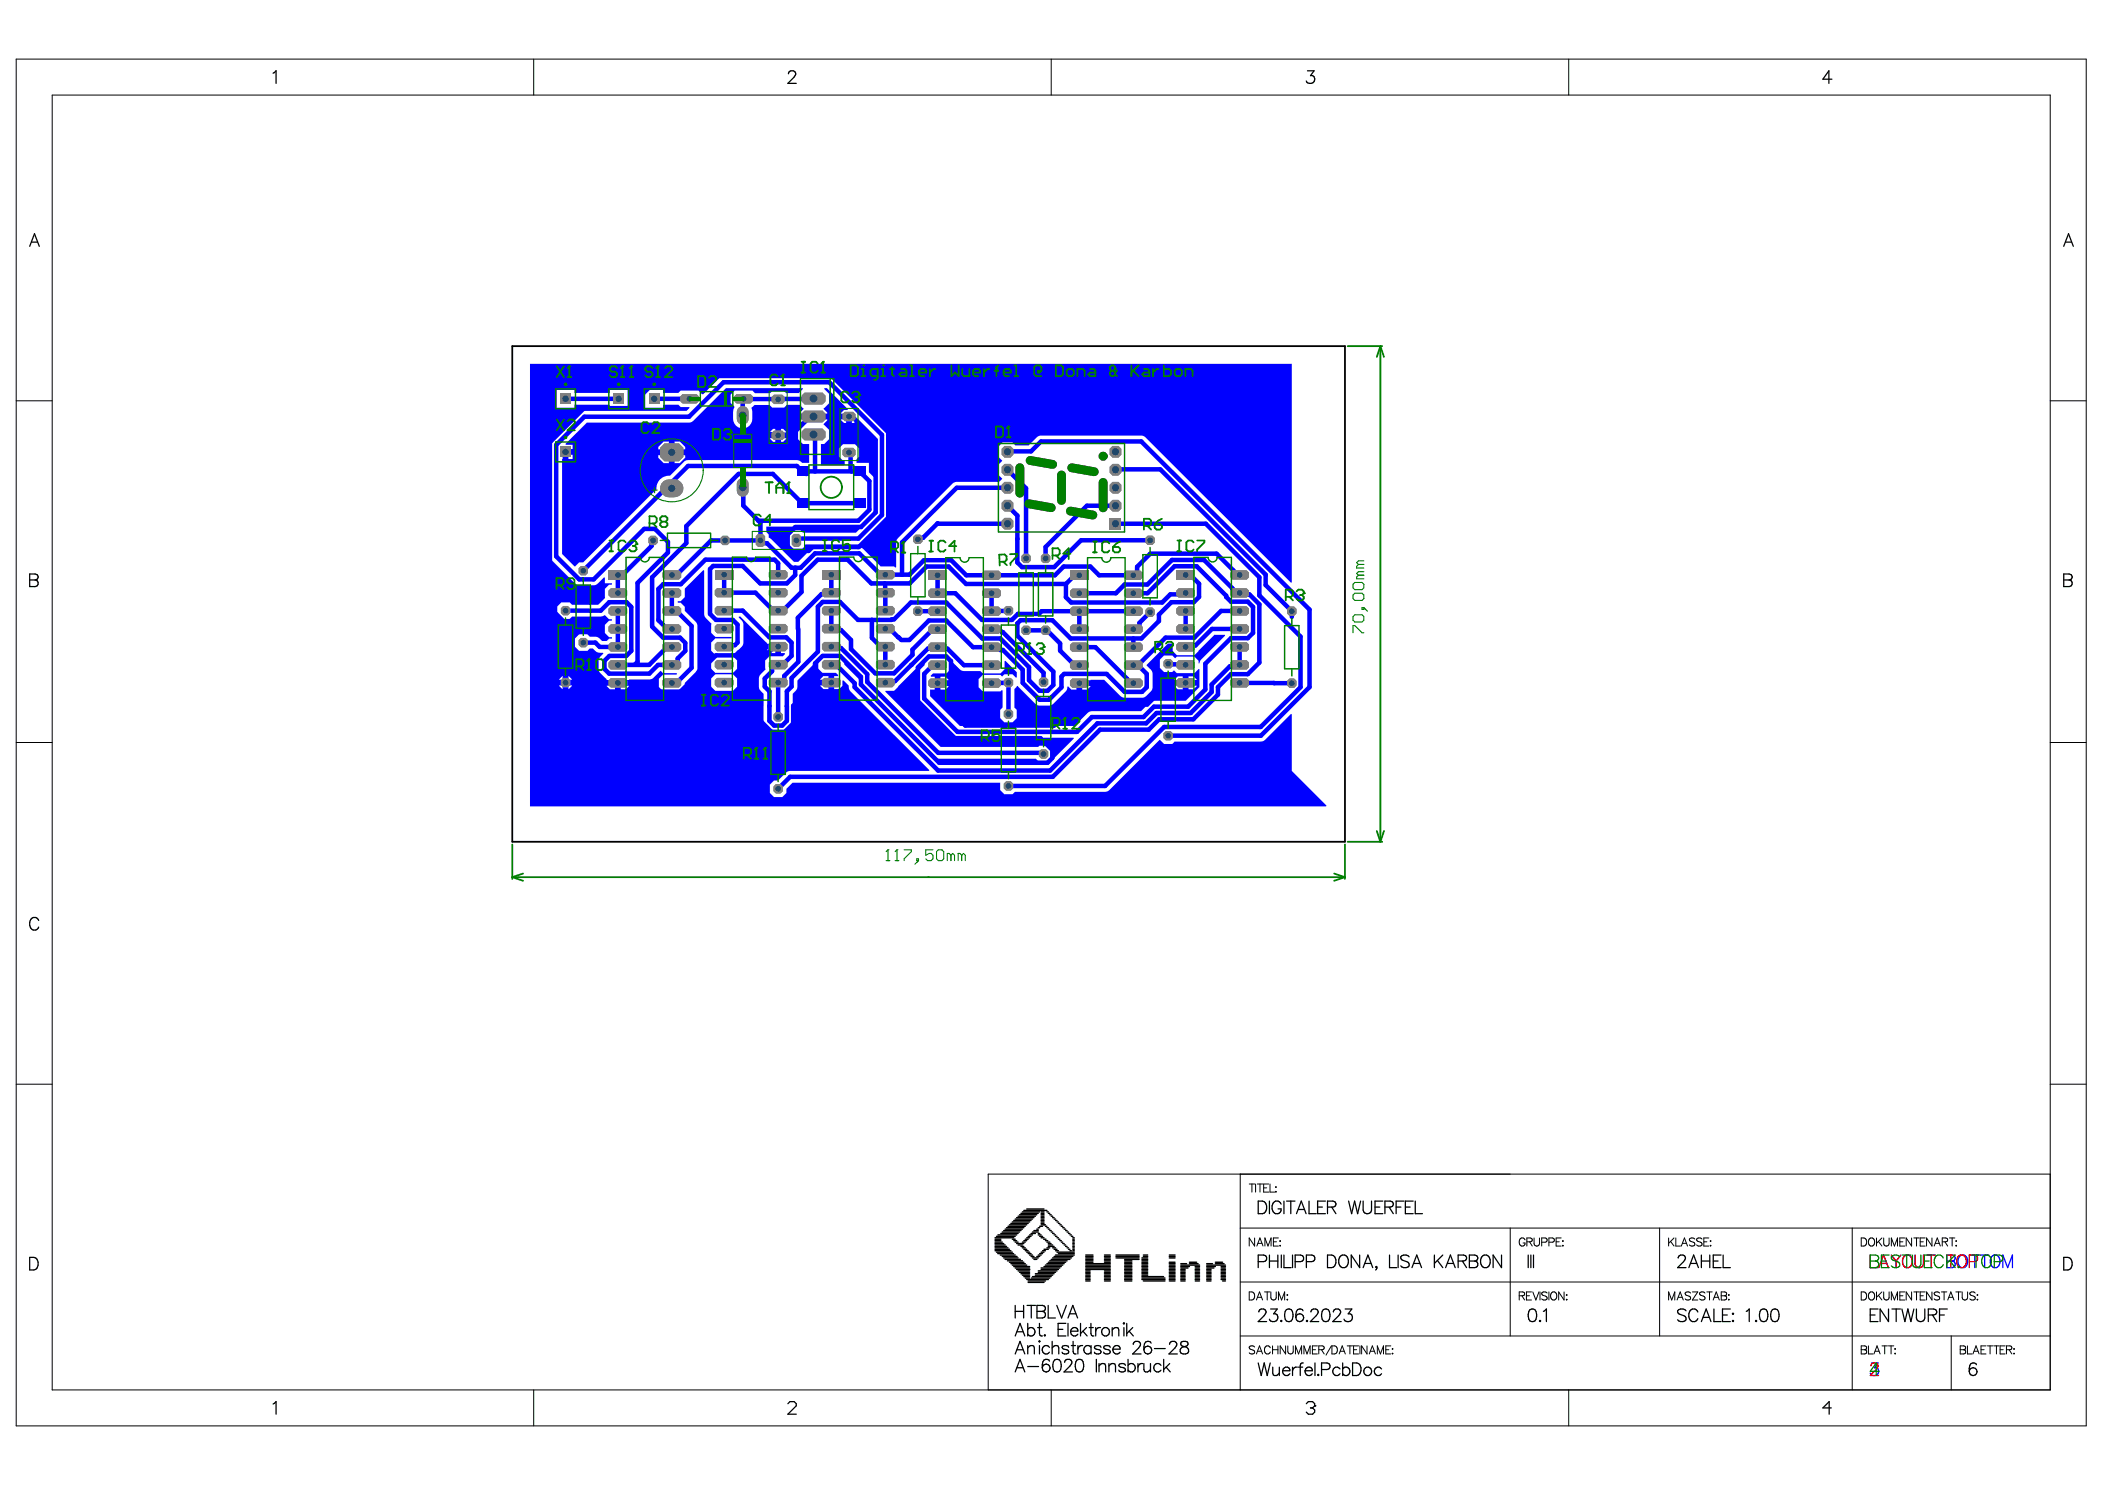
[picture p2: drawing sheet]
<svg xmlns="http://www.w3.org/2000/svg" width="297mm" height="210mm" viewBox="0 0 297 210" stroke-linecap="round" stroke-linejoin="round" font-family="sans-serif">
<g fill="none" stroke="#008000" stroke-width=".25">
<path d="M190.2 48.8h4.8M194.8 48.8l.5 1.6M194.8 48.8l-.5 1.6M194.8 48.8v69.9M72.3 119.1v4.9M189.8 119.1v4.9M190.2 118.7h4.8M194.3 117.2l.5 1.5M195.3 117.2l-.5 1.5M72.3 123.7l1.5 .5M72.3 123.7h117.5M73.8 123.2l-1.5 .5"/>
<path d="M188.3 123.2l1.5 .5M189.8 123.7l-1.5 .5"/>
</g>
<g fill="none" stroke="#008000" stroke-width=".15">
<path d="M191.7 79.6l-.3 .3v.2h1.1M191.7 79.6h.8M192.5 79.1h-.8l-.3 .3 .3 .2M190.9 82.4l.3-.2h1l.3 .2v.5l-.3 .3h-1l-.3-.3zM190.9 83.9l.3-.2h1l.3 .2v.5l-.3 .3h-1l-.3-.3zM190.9 87l.3-.3h1l.3 .3v.5l-.3 .2h-1l-.3-.2zM190.9 89.3v-1.1h.3l1 1.1h.3M191.7 81.1l-.3 .3v.3h1.1M191.7 81.1h.8M192.2 85.7h.3v.3h-.3zM192.5 85.7l.5 .5M192.5 80.6h-.8l-.3 .3 .3 .2"/>
<path d="M125.3 119.9h.1M125.3 119.9v1.5M125.3 119.9l-.3 .2M126.6 119.9h.1M126.6 119.9v1.5M126.6 119.9l-.3 .2M127.6 119.9h1v.2l-1 1v.3M131.6 119.9h-1v.7l.5-.2h.3l.2 .2v.5l-.2 .3h-.5l-.3-.3M125 121.4h.6M126.3 121.4h.5M129.4 121.1h.2v.3h-.2zM129.6 121.4l-.5 .5"/>
<path d="M132.2 120.1l.2-.2h.5l.3 .2v1l-.3 .3h-.5l-.2-.3zM134.2 120.6l-.3-.2h-.2v1M134.2 120.6v.8M134.2 120.6l.2-.2 .3 .2v.8M135.7 120.6l-.2-.2h-.3v1M135.7 120.6v.8M135.7 120.6l.3-.2 .2 .2v.8"/>
</g>
<g fill="none" stroke="#000" stroke-width=".14">
<path d="M2.3 8.3h292.1v192.8h-292.1zM7.4 13.4h281.9v182.7h-281.9zM75.3 8.3v5.1M148.3 8.3v5.1M221.4 8.3v5.1M2.3 56.5h5.1M289.3 56.5h5.1M2.3 104.7h5.1M289.3 104.7h5.1M2.3 152.9h5.1M289.3 152.9h5.1M175 165.6v30.5"/>
<path d="M175 173.2h114.3M176.3 167h.7M176.7 167v1.2M177 174.6v1.2l-.7-1.2v1.2M177.2 167v1.2M177.4 175.8l.4-1.2 .4 1.2M177.4 167h.8M177.5 175.4h.6M177.8 167v1.2M178.3 167.6h.4M178.5 175.8v-1.2l.4 1.2 .5-1.2v1.2M179 167h-.7v1.2h.7"/>
<path d="M179.2 167v1.2h.7M179.7 175.2h.4M180 167.5h.1zM180 168.1h.1zM180.4 174.6h-.7v1.2h.7M180.6 175.1h.1zM180.6 175.7h.1zM213.1 173.2v15.3M215.2 174.9a.42 .42 0 0 0-.5-.3 .42 .42 0 0 0-.3 .5v.2a.41 .41 0 0 0 .4 .5 .41 .41 0 0 0 .4-.5h-.3M215.5 175.2l.6-.1 .1-.1v-.3l-.3-.1h-.4v1.2M215.8 175.2l.4 .6M216.5 174.6v.8a.38 .38 0 0 0 .4 .4 .38 .38 0 0 0 .3-.4v-.8"/>
<path d="M217.6 175.2h.4a.3 .3 0 0 0 .3-.3 .3 .3 0 0 0-.3-.3h-.4v1.2M218.6 175.2h.5a.3 .3 0 0 0 .2-.3 .3 .3 0 0 0-.2-.3h-.5v1.2M219.6 175.2h.4M220.3 174.6h-.7v1.2h.7M220.5 175.1h.1zM220.5 175.7h.1zM234.2 173.2v15.3M235.5 174.6v1.2M235.7 175.1l.5 .7M236.2 174.6l-.7 .8M236.5 174.6v1.2h.6M237.3 175.8l.4-1.2 .4 1.2"/>
<path d="M237.4 175.4h.6M239.2 174.8a.43 .43 0 0 0-.5-.2 .43 .43 0 0 0-.3 .3l.1 .2 .5 .2 .2 .3a.5 .5 0 0 1-.8 0M240.2 174.8a.43 .43 0 0 0-.4-.2 .43 .43 0 0 0-.4 .3l.1 .2 .6 .2 .1 .3a.5 .5 0 0 1-.8 0M240.4 175.2h.5M241.1 174.6h-.7v1.2h.7M241.3 175.1h.1zM241.3 175.7h.1zM261.4 173.2v22.9M262.6 174.6h.4a.61 .61 0 0 1 .4 .6 .61 .61 0 0 1-.4 .6h-.4zM263.9 174.7a.57 .57 0 0 1 .7 .4 .57 .57 0 0 1-.4 .7 .6 .6 0 0 1-.6-.5 .6 .6 0 0 1 .3-.6zM264.8 174.6v1.2M265.1 175.1l.5 .7"/>
<path d="M265.6 174.6l-.8 .8M265.8 174.6v.8a.38 .38 0 0 0 .4 .4 .38 .38 0 0 0 .4-.4v-.8M266.9 175.8v-1.2l.4 1.2 .5-1.2v1.2M268.1 175.2h.4M268.8 174.6h-.7v1.2h.7M269.7 174.6v1.2l-.7-1.2v1.2M270.1 174.6h.7M270.4 174.6v1.2M271 175.2h.4M271.7 174.6h-.7v1.2h.7M272.6 174.6v1.2l-.7-1.2v1.2M272.9 175.8l.5-1.2 .4 1.2"/>
<path d="M273.1 175.4h.5M274.1 175.2l.6-.1 .1-.1v-.3l-.2-.1h-.5v1.2M274.5 175.2l.3 .6M275.1 174.6h.8M275.5 174.6v1.2M276 175.1h.1zM276 175.7h.1zM289.3 165.6h-149.9v30.5M75.3 196.1v5M148.3 196.1v5M175 188.5h114.3M175 180.8h114.3"/>
<path d="M176.3 182.2h.4a.61 .61 0 0 1 .4 .6 .61 .61 0 0 1-.4 .6h-.4zM177 190a.43 .43 0 0 0-.4-.2 .43 .43 0 0 0-.3 .3l.1 .2 .5 .2 .1 .3a.5 .5 0 0 1-.7 0M177.3 183.4l.4-1.2 .5 1.2M177.3 191l.4-1.1 .5 1.1M177.5 190.6h.5M177.5 183h.5M178.4 182.2h.8M178.8 182.2v1.2M179.2 190.1a.42 .42 0 0 0-.4-.2 .42 .42 0 0 0-.4 .4v.3a.42 .42 0 0 0 .4 .4 .42 .42 0 0 0 .4-.3M179.3 182.2v.9a.38 .38 0 0 0 .4 .3 .38 .38 0 0 0 .4-.3v-.9M179.6 190.4h.7M179.6 189.9v1.1"/>
<path d="M180.3 189.9v1.1M180.4 183.4v-1.2l.4 1.2 .5-1.2v1.2M181.4 189.9v1.1l-.8-1.1v1.1M181.6 182.7h.1zM181.7 183.3v.1zM181.7 189.9v.8a.38 .38 0 0 0 .4 .3 .38 .38 0 0 0 .4-.3v-.8M182.8 191v-1.1l.4 1.1 .5-1.1v1.1M184 191v-1.1l.4 1.1 .5-1.1v1.1M185.2 190.4h.4M185.9 189.9h-.7v1.1h.7M186.1 190.4l.6-.1 .2-.1-.1-.2-.2-.1h-.5v1.1M186.5 190.4l.4 .6"/>
<path d="M187.9 189.9l-.8 1.3M188 189.9h.3a.61 .61 0 0 1 .4 .5 .61 .61 0 0 1-.4 .6h-.3zM189 191l.4-1.1 .4 1.1M189.1 190.6h.6M190.1 189.9h.8M190.5 189.9v1.1M191 190.4h.4M191.7 189.9h-.7v1.1h.7M191.9 189.9v1.1M192.9 189.9v1.1l-.8-1.1v1.1M193.2 191l.5-1.1 .4 1.1M193.4 190.6h.5"/>
<path d="M194.4 191v-1.1l.4 1.1 .4-1.1v1.1M195.6 190.4h.4M196.3 189.9h-.7v1.1h.7M196.5 190.3h.1zM196.5 190.9h.1zM214.4 182.8l.6-.1 .1-.1v-.2l-.2-.2h-.5v1.2M214.8 182.8l.3 .6M215.4 182.8h.4M216.1 182.2h-.7v1.2h.7M216.3 182.2l.4 1.2 .5-1.2M217.3 182.2v1.2M218.3 182.4a.43 .43 0 0 0-.4-.2 .43 .43 0 0 0-.3 .3l.1 .2 .5 .2 .1 .3a.5 .5 0 0 1-.7 0"/>
<path d="M218.6 182.2v1.2M219 182.3a.57 .57 0 0 1 .7 .4 .57 .57 0 0 1-.3 .7 .6 .6 0 0 1-.6-.4 .6 .6 0 0 1 .2-.7zM220.7 182.2v1.2l-.8-1.2v1.2M221 182.7h.1zM221.1 183.3v.1zM221.4 196.1v5M235.5 183.4v-1.2l.4 1.2 .4-1.2v1.2M236.7 183.4l.4-1.2 .4 1.2M236.8 183h.6M238.6 182.4a.43 .43 0 0 0-.5-.2 .43 .43 0 0 0-.3 .3l.1 .2 .5 .2 .2 .3a.5 .5 0 0 1-.8 0M238.8 182.2h.8l-.8 1.2h.8M240.6 182.4a.43 .43 0 0 0-.4-.2 .43 .43 0 0 0-.4 .3l.1 .2 .6 .2 .1 .3a.5 .5 0 0 1-.8 0"/>
<path d="M240.8 182.2h.8M241.2 182.2v1.2M241.7 183.4l.5-1.2 .4 1.2M241.9 183h.6M242.9 182.2h.5l.2 .2v.2l-.2 .2a.3 .3 0 0 1 .3 .3 .3 .3 0 0 1-.3 .3h-.5zM242.9 182.8h.5M243.9 182.7h.1zM244 183.3v.1zM262.6 189.9h.5l.2 .1v.3l-.2 .1a.3 .3 0 0 1 .3 .3 .3 .3 0 0 1-.3 .3h-.5zM262.6 190.4h.5M262.6 182.2h.4a.61 .61 0 0 1 .4 .6 .61 .61 0 0 1-.4 .6h-.4zM263.7 189.9v1.1h.6"/>
<path d="M263.9 182.3a.57 .57 0 0 1 .7 .4 .57 .57 0 0 1-.4 .7 .6 .6 0 0 1-.6-.4 .6 .6 0 0 1 .3-.7zM264.4 191l.5-1.1 .4 1.1M264.6 190.6h.5M264.8 182.2v1.2M265.1 182.7l.5 .7M265.6 182.2l-.8 .8M265.6 189.9h.7M265.8 182.2v.9a.38 .38 0 0 0 .4 .3 .38 .38 0 0 0 .4-.3v-.9M266 189.9v1.1M266.5 189.9h.7M266.9 189.9v1.1M266.9 183.4v-1.2l.4 1.2 .5-1.2v1.2"/>
<path d="M267.4 190.3h.1zM267.4 190.9h.1zM268.1 182.8h.4M268.8 182.2h-.7v1.2h.7M269.7 182.2v1.2l-.7-1.2v1.2M270.1 182.2h.7M270.4 182.2v1.2M271 182.8h.4M271.7 182.2h-.7v1.2h.7M272.6 182.2v1.2l-.7-1.2v1.2M273.7 182.4a.43 .43 0 0 0-.4-.2 .43 .43 0 0 0-.4 .3l.1 .2 .6 .2 .1 .3a.5 .5 0 0 1-.8 0M274 182.2h.7"/>
<path d="M274.3 182.2v1.2M274.9 183.4l.4-1.2 .4 1.2M275 183h.6M275.3 188.5v7.6M276 182.2h.7M276.4 182.2v1.2M276.6 189.9h.5l.2 .1v.3l-.2 .1a.3 .3 0 0 1 .3 .3 .3 .3 0 0 1-.3 .3h-.5zM276.6 190.4h.5M276.9 182.2v.9a.38 .38 0 0 0 .4 .3 .38 .38 0 0 0 .3-.3v-.9M277.6 189.9v1.1h.7M278.4 191l.4-1.1 .5 1.1M278.6 190.6h.5"/>
<path d="M278.7 182.4a.43 .43 0 0 0-.4-.2 .43 .43 0 0 0-.3 .3l.1 .2 .5 .2 .1 .3a.5 .5 0 0 1-.7 0M279 182.7h.1zM279 183.3v.1zM279.5 190.4h.5M280.3 189.9h-.8v1.1h.8M280.4 189.9h.8M280.8 189.9v1.1M281.3 189.9h.8M281.7 189.9v1.1M282.2 190.4h.5M282.9 189.9h-.7v1.1h.7M283.1 190.4l.7-.1 .1-.1-.1-.2-.2-.1h-.5v1.1"/>
<path d="M283.5 190.4l.4 .6M284.2 190.3h.1zM284.2 190.9h.1z"/>
</g>
<g fill="none" stroke="#000" stroke-width=".2">
<path d="M140.4 174.6h2.7M140.4 174.8h.8M140.4 175h.8M140.4 175.2h1M140.4 175.4h1.2M140.4 175.6h1.4M140.4 175.8h1.6M140.4 176h1.8M140.4 176.2h2M140.4 176.4h2.2M140.6 174.4h2.7M140.6 176.6h2.3"/>
<path d="M140.8 176.8h2.2M140.8 174.2h2.7M141.1 177h2.2M141.2 174h2.5M141.4 173.8h2.5M141.4 177.2h2.1M141.6 173.6h2.5M141.6 177.4h2.1M141.8 173.4h2.5M141.8 177.7h2.2M142 173.2h2.5M142.2 177.9h2.1"/>
<path d="M142.2 173h2.5M142.4 172.8h2.5M142.4 178.1h2.1M142.6 172.6h2.5M142.6 178.3h2.1M142.9 172.4h2.4M142.9 174.8h.4M142.9 178.5h2M143.1 172.2h2.4M143.1 175h.4M143.1 178.7h2.2M143.3 172h2.4"/>
<path d="M143.3 175.2h.4M143.3 178.9h2M143.5 171.8h2.4M143.5 175.4h1M143.5 179.1h1.8M143.7 171.6h2.4M143.7 175.6h.6M143.7 179.3h1.6M143.9 171.4h2.4M143.9 179.5h1.4M144.1 171.2h2.4M144.1 175.8h.4"/>
<path d="M144.1 179.7h1.2M144.3 171h2.4M144.3 175.2h.4M144.3 176h.4M144.3 179.9h1M144.5 170.8h3.2M144.5 175h.4M144.5 176.2h.4M144.7 174.8h.4M144.7 176.4h.4M144.9 170.5h2.4M144.9 174.6h.4"/>
<path d="M144.9 176.6h.4M145.1 174.4h.4M145.1 176.8h.4M145.3 174.2h.4M145.3 177h.4M145.5 174h.6M145.5 177.2h.4M145.7 173.8h.8M145.7 177.4h.8M145.9 173.6h.6M145.9 177.7h.4M146.1 179.7h2.6"/>
<path d="M146.1 179.9h2.4M146.3 173.4h.2M146.3 177.2h.4M146.5 173.2h.2M146.5 174h.2M146.5 174.2h.4M146.5 177h.4M146.5 179.3h2.7M146.5 179.5h2.4M146.7 173h.4M146.7 174.4h.4M146.7 176.8h.4"/>
<path d="M146.9 171h.4M146.9 171.2h.4M146.9 171.4h.4M146.9 171.6h.4M146.9 171.8h.4M146.9 172h.4M146.9 172.2h.4M146.9 172.4h.4M146.9 172.6h.4M146.9 172.8h.6M146.9 174.6h.4M146.9 176.6h.4"/>
<path d="M146.9 178.9h2.7M146.9 179.1h2.5M147.1 176.4h.4M147.3 174.8h.3M147.3 176.2h.6M147.3 178.7h2.5M147.5 173h.2M147.5 175h.4M147.5 178.5h2.5M147.7 171h.2M147.7 173.2h.2M147.7 175.2h.4"/>
<path d="M147.7 176h.4M147.7 178.3h2.5M147.9 171.2h.2M147.9 173.4h.2M147.9 175.4h.4M147.9 175.6h.6M147.9 175.8h.8M147.9 178.1h2.5M148.1 171.4h.2M148.1 173.6h.2M148.1 177.9h2.5M148.3 171.6h.2"/>
<path d="M148.3 173.8h.2M148.3 177.7h2.7M148.5 171.8h.2M148.5 174h.2M148.5 176h.4M148.5 177.4h2.7M148.7 172h.2M148.7 174.2h.2M148.7 176.2h.5M148.7 177.2h2.7M148.9 172.2h.3M148.9 174.4h.3"/>
<path d="M148.9 176.4h.5M148.9 177h2.7M149.2 172.4h.2M149.2 174.6h.2M149.2 176.6h2.4M149.4 172.6h.2M149.4 174.8h.2M149.4 176.8h2.2M149.6 172.8h.2M149.6 175h.2M149.8 173h.2M149.8 175.2h.2"/>
<path d="M150 173.2h.2M150 175.4h.2M150.2 173.4h.2M150.2 175.6h.2M150.4 173.6h.2M150.4 175.8h.2M150.6 173.8h.2M150.6 176h.2M150.8 174h.2M150.8 176.2h.2M151 174.2h.2M151 176.4h.2"/>
<path d="M151.2 174.4h.2M151.4 174.6h.2M151.4 174.8h.2M151.4 175h.2M151.4 175.2h.2M151.4 175.4h.2M151.4 175.6h.2M151.4 175.8h.2M151.4 176h.2M151.4 176.2h.2M151.4 176.4h.2M153.2 177h1"/>
<path d="M153.2 177.2h1M153.2 177.4h1M153.2 177.7h1M153.2 177.9h1M153.2 178.1h1M153.2 178.3h3.5M153.2 178.5h3.5M153.2 178.7h3.5M153.2 178.9h3.5M153.2 179.1h3.5M153.2 179.3h.6M153.2 179.5h.6"/>
<path d="M153.2 179.7h.6M153.2 179.9h.6M155.9 177h.8M155.9 177.2h.8M155.9 177.4h.8M155.9 177.7h.8M155.9 177.9h.8M155.9 178.1h.8M155.9 179.3h.8M155.9 179.5h.8M155.9 179.7h.8M155.9 179.9h.8"/>
<path d="M157.5 177h3.2M157.5 177.2h3.2M157.5 177.4h3.2M158.7 177.7h2M158.7 177.9h1M158.7 178.1h1M158.7 178.3h1M158.7 178.5h1M158.7 178.7h1M158.7 178.9h1M158.7 179.1h1M158.7 179.3h1"/>
<path d="M158.7 179.5h1M158.7 179.7h1M158.7 179.9h1M161.1 177.4h.9M161.1 177.7h.9M161.1 177.9h.9M161.1 178.1h.9M161.1 178.3h.9M161.1 178.5h.9M161.1 178.7h.9M161.1 178.9h.9M161.1 179.1h.9"/>
<path d="M161.1 179.3h.9M161.1 179.5h.9M161.1 179.7h.9M161.1 179.9h.9M161.3 177h.7M161.3 177.2h.7M165 177h.8M165 177.2h.8M165 177.4h.8M165 178.1h.8M165 178.3h.8M165 178.5h.8"/>
<path d="M165 178.7h.8M165 178.9h.8M165 179.1h.8M165 179.3h.8M165 179.5h.8M165 179.7h.8M165 179.9h.8M166.6 178.3h.8M166.6 178.5h2.7M166.6 178.7h1.2M166.6 178.9h1M166.6 179.1h.6"/>
<path d="M166.6 179.3h.6M166.6 179.5h.6M166.6 179.7h.6M166.6 179.9h.6M167.8 178.1h1.1M167.8 178.3h1.3M168.7 178.7h.6M168.7 178.9h.6M168.7 179.1h.6M168.7 179.3h.6M168.7 179.5h.6M168.7 179.7h.6"/>
<path d="M168.7 179.9h.6M170.3 178.3h.8M170.3 178.5h2.6M170.3 178.7h1.2M170.3 178.9h1M170.3 179.1h.6M170.3 179.3h.6M170.3 179.5h.6M170.3 179.7h.6M170.3 179.9h.6M171.5 178.1h1M171.5 178.3h1.2"/>
<path d="M172.3 178.7h.6M172.3 178.9h.6M172.3 179.1h.6M172.3 179.3h.6M172.3 179.5h.6M172.3 179.7h.6M172.3 179.9h.6M144.5 180.1h.8M144.7 180.3h.6M144.9 180.5h3M145.1 180.7h2.4M145.1 180.9h2.2"/>
<path d="M145.5 180.3h2.6M145.7 180.1h2.6M153.2 180.1h.6M153.2 180.3h.6M153.2 180.5h.6M153.2 180.7h.6M155.9 180.1h.8M155.9 180.3h.8M155.9 180.5h.8M155.9 180.7h.8M158.7 180.1h1M158.7 180.3h1"/>
<path d="M158.7 180.5h1M158.7 180.7h1M161.1 180.1h3.1M161.1 180.3h3.3M161.1 180.5h3.3M161.3 180.7h3.1M165 180.1h.8M165 180.3h.8M165 180.5h.8M165 180.7h.8M166.6 180.1h.6M166.6 180.3h.6"/>
<path d="M166.6 180.5h.6M166.6 180.7h.6M168.7 180.1h.6M168.7 180.3h.6M168.7 180.5h.6M168.7 180.7h.6M170.3 180.1h.6M170.3 180.3h.6M170.3 180.5h.6M170.3 180.7h.6M172.3 180.1h.6M172.3 180.3h.6"/>
<path d="M172.3 180.5h.6M172.5 180.7h.4"/>
</g>
<g fill="none" stroke="#000" stroke-width=".18">
<path d="M38.5 10.3l.5-.3v1.8M111.3 10.4l.1-.3 .5-.1a.43 .43 0 0 1 .3 .7l-1 1.1h1.2M184.5 10h.9l-.5 .7a.57 .57 0 0 1 .6 .6 .57 .57 0 0 1-.7 .5l-.3-.1-.2-.3M258.5 11.2h-1.3l.9-1.2v1.8M4.2 34.7l.7-1.7 .6 1.7M4.4 34.2h.9M291.2 34.7l.7-1.7 .7 1.7M291.5 34.2h.8M4.2 81l1 .1a.41 .41 0 0 1 0 .6l-.2 .1a.47 .47 0 0 1 .4 .5 .47 .47 0 0 1-.4 .4h-.8zM4.2 81.8h.8M291.2 81l1 .1a.41 .41 0 0 1 0 .6l-.2 .1a.47 .47 0 0 1 .4 .5 .47 .47 0 0 1-.4 .4h-.8zM291.2 81.8h.8"/>
<path d="M5.5 129.8a.65 .65 0 0 0-.8-.4 .65 .65 0 0 0-.5 .7 .78 .78 0 0 0 .2 .8 .78 .78 0 0 0 .8 .2l.3-.3M4.2 177.4h.6a.95 .95 0 0 1 .6 .9 .95 .95 0 0 1-.6 .8h-.6zM177.5 178h.8a.47 .47 0 0 0 .5-.5 .47 .47 0 0 0-.5-.5h-.8v1.8M177.5 169.4h.6a.95 .95 0 0 1 .7 .9 .95 .95 0 0 1-.7 .9h-.6zM179.1 169.4v1.8M179.1 177v1.8M179.1 177.9h1.2M180.3 177v1.8M180.8 169.9a.65 .65 0 0 0-.8-.5 .65 .65 0 0 0-.5 .7 .78 .78 0 0 0 .2 .9 .78 .78 0 0 0 .8 .1l.3-.3v-.3h-.4M180.8 177v1.8M181.2 169.4v1.8M181.2 177v1.8h1"/>
<path d="M181.6 169.4h1.1M182.1 169.4v1.8M182.4 177v1.8M182.8 178h.7a.47 .47 0 0 0 .5-.5 .47 .47 0 0 0-.5-.5h-.7v1.8M182.9 171.2l.7-1.8 .7 1.8M183.2 170.6h.8M184.3 178h.8a.47 .47 0 0 0 .4-.5 .47 .47 0 0 0-.4-.5h-.8v1.8M184.7 169.4v1.8h1M185.9 170.3h.7M187 169.4h-1.1v1.8h1.1M187.3 177h.6a.95 .95 0 0 1 .6 .9 .95 .95 0 0 1-.6 .9h-.6zM187.3 170.3l1-.1a.41 .41 0 0 0 0-.7l-1-.1v1.8"/>
<path d="M187.9 170.3l.6 .9M189.1 177.3a.66 .66 0 0 1 .7-.2 .66 .66 0 0 1 .5 .6 .78 .78 0 0 1-.2 .9 .78 .78 0 0 1-.9 .1 1.1 1.1 0 0 1-.1-1.4zM190.3 169.4l.4 1.8 .5-1.8 .4 1.8 .4-1.8M191.9 177v1.8l-1.2-1.8v1.8M192.4 178.8l.6-1.8 .7 1.8M192.4 169.4v1.3a.6 .6 0 0 0 .5 .5 .6 .6 0 0 0 .6-.5v-1.3M192.6 178.2h.9M194 170.3h.7M194.1 178.7l.1-.1 .1 .1-.1 .1zM194.3 178.7l-.2 .5M195.1 169.4h-1.1v1.8h1.1M195.4 170.3l1-.1a.41 .41 0 0 0 0-.7l-1-.1v1.8"/>
<path d="M196 170.3l.6 .9M196.1 177v1.8h1M197 170.3h.7M197.3 177v1.8M198.1 169.4h-1.1v1.8M198.3 170.3h.7M198.8 177.3a.78 .78 0 0 0-1.1 0 .45 .45 0 0 0 .3 .5l.5 .2a.43 .43 0 0 1 .3 .3 .43 .43 0 0 1-.1 .4 .82 .82 0 0 1-1-.1M199.2 178.8l.7-1.8 .7 1.8M199.4 169.4h-1.1v1.8h1.1M199.5 178.2h.8M199.7 169.4v1.8h1M202.4 177v1.8"/>
<path d="M202.8 177.8l.8 1M203.6 177l-1.2 1.2M204 178.8l.7-1.8 .6 1.8M204.2 178.2h.9M205.8 177.9l1-.1a.41 .41 0 0 0 0-.7l-1-.1v1.8M206.4 177.9l.5 .9M207.3 177l1.1 .1a.41 .41 0 0 1 0 .7l-.3 .1a.47 .47 0 0 1 .4 .5 .47 .47 0 0 1-.4 .4h-.8zM207.3 177.9h.8M209.1 177.3a.66 .66 0 0 1 .7-.2 .66 .66 0 0 1 .5 .6 .78 .78 0 0 1-.2 .9 .78 .78 0 0 1-.8 .1 1.1 1.1 0 0 1-.2-1.4zM211.9 177v1.8l-1.2-1.8v1.8M215.6 177v1.8M216 177v1.8"/>
<path d="M216.4 177v1.8M236.8 177.5l.2-.4 .5-.1a.43 .43 0 0 1 .2 .7l-1 1.1h1.2M238.3 178.8l.7-1.8 .7 1.8M238.6 178.2h.8M240.1 177.9h1.2M240.1 177v1.8M241.3 177v1.8M241.8 177.9h.6M242.9 177h-1.1v1.8h1.1M243.2 177v1.8h1M291.2 177.4h.6a.95 .95 0 0 1 .6 .9 .95 .95 0 0 1-.6 .8h-.6zM38.5 198.1l.5-.4v1.8"/>
<path d="M111.2 198l.3-.3h.6l.3 .3v.3l-1.2 1.2h1.2M143.3 193.5l.6-1.7 .7 1.7M143.3 191l.6-1.8 .7 1.8M143.3 188.5l.6-1.8 .7 1.8M143.3 184.1v1.8M143.3 185h1.1M143.5 192.9h.9M143.5 190.4h.9M143.5 187.9h.9M144.4 184.1v1.8M144.9 184.1h1.2M145 192.8h1.6"/>
<path d="M145 187.5a.57 .57 0 0 1 .9-.1 .57 .57 0 0 1 0 .9 .57 .57 0 0 1-.9-.1M145 186.7v1.8M145 189.8v1.2M145 190.1l.5-.3 .4 .1 .1 1.1M145.5 184.1v1.8M146.3 184.1l1 .1a.41 .41 0 0 1 0 .7l-.2 .1a.47 .47 0 0 1 .4 .5 .47 .47 0 0 1-.4 .4h-.8zM146.3 185h.8M146.4 187.3h.6M146.6 189.2l.1-.1 .1 .1-.1 .1zM146.7 186.7v1.4l.1 .3 .3 .1M146.7 189.8v1.2M147.4 188.4v-.1l.1 .1-.1 .1z"/>
<path d="M147.9 184.1v1.8h1M148.1 192a.52 .52 0 0 0-.8-.2l-.1 .3-.1 .8M148.1 190.1a.57 .57 0 0 0-.8-.1 .57 .57 0 0 0 0 .8 .57 .57 0 0 0 .8-.1M148.5 190.1l.4-.3 .4 .1 .1 1.1M148.5 189.2v1.8M148.8 191.8a.58 .58 0 0 1 .9 .3 1.47 1.47 0 0 1-.2 1.3 .58 .58 0 0 1-.9-.2 1.47 1.47 0 0 1 .2-1.4zM149.1 184.1l.7 1.8 .7-1.8M149.3 187.5h.7M150.2 192.2l.2-.4h.5a.43 .43 0 0 1 .3 .6l-1.1 1.1h1.2M150.4 186.7h-1.1v1.8h1.1M150.7 186.7v1.8M150.7 185.9l.7-1.8 .7 1.8"/>
<path d="M150.8 190.1a.54 .54 0 0 0-.9 0l.1 .1 .7 .3 .1 .2a.54 .54 0 0 1-.9 0M151 185.3h.8M151.1 187.8a.56 .56 0 0 0 .3 .6 .56 .56 0 0 0 .7-.2M151.2 187.5a.49 .49 0 0 1 .5-.2 .49 .49 0 0 1 .4 .5h-1zM151.2 189.8h.6M151.4 189.2v1.5l.1 .2 .3 .1M152 191.8a.58 .58 0 0 1 .8 .3 1.47 1.47 0 0 1-.1 1.3 .58 .58 0 0 1-.9-.2 1.47 1.47 0 0 1 .2-1.4zM152.1 189.8v1.2M152.5 186.7v1.8M152.8 189.8a.57 .57 0 0 0-.7 .5M152.8 187.8l.6 .7M153.3 187.3l-.8 .8"/>
<path d="M153.7 187.3h.6M153.9 186.7v1.4l.1 .3 .4 .1M154 190.1a.57 .57 0 0 0-.9-.1 .57 .57 0 0 0 0 .8 .57 .57 0 0 0 .9-.1M154 189.8v1.2M154.6 187.3v1.2M154.7 191.8v1.7M155.1 192.3v1.2M155.1 192.7l.4-.4 .4 .1 .1 1.1M155.3 187.3a.57 .57 0 0 0-.7 .5M155.4 190.1a.54 .54 0 0 0-1 0l.3 .2 .6 .2 .1 .2a.54 .54 0 0 1-1 0M156.5 192.7l.4-.4 .4 .1 .1 1.1M156.5 192.3v1.2"/>
<path d="M156.7 190.1a.54 .54 0 0 0-1 0l.1 .1 .8 .3 .1 .2a.54 .54 0 0 1-1 0M156.9 187.6l.5-.3 .4 .1 .1 1.1M156.9 187.3v1.2M157 190.3a.56 .56 0 0 0 .4 .7 .56 .56 0 0 0 .7-.3M157.1 190.1a.49 .49 0 0 1 .6-.3 .49 .49 0 0 1 .4 .5h-1.1zM158.6 186.6l.1 .1-.1 .1-.1-.1zM158.6 187.3v1.2M158.8 192.6a.54 .54 0 0 0-.9 0l.2 .3 .6 .1 .1 .3a.54 .54 0 0 1-.9 0M159 186.7v1.8M159.2 192.6a.57 .57 0 0 1 .8-.1 .57 .57 0 0 1 0 .9 .57 .57 0 0 1-.8-.1M159.2 191.8v1.7M159.3 187.8l.6 .7"/>
<path d="M159.8 187.3l-.8 .8M159.9 189.6l.2-.3 .5-.1a.43 .43 0 0 1 .2 .7l-1 1.1h1.2M160.6 192.3v1.2M161.3 192.3a.57 .57 0 0 0-.7 .6M161.4 192.3l.1 1.1 .4 .1 .4-.3M162.3 192.3v1.2M162.4 189.5a.52 .52 0 0 0-.7-.2l-.2 .3-.1 .8M162.9 190.2h1.5M163.8 192.6a.57 .57 0 0 0-.8-.1 .57 .57 0 0 0 0 .9 .57 .57 0 0 0 .8-.1M164.2 191.8v1.7M164.5 192.9l.6 .6M165 189.6l.2-.3 .5-.1a.43 .43 0 0 1 .3 .7l-1 1.1h1.1"/>
<path d="M165.1 192.3l-.9 .9M166.7 189.3a.36 .36 0 0 0 .2 .6 .73 .73 0 0 1 .8 .8 .62 .62 0 0 1-.7 .3 .62 .62 0 0 1-.5-.6 .82 .82 0 0 1 .9-.5 .36 .36 0 0 0 .2-.6l-.3-.1zM177.5 192.3l.5 1.7 .4-1.7 .4 1.7 .4-1.7M177.6 185.1l.2-.4h.5a.43 .43 0 0 1 .3 .6l-1.1 1.1h1.2M179.3 184.7h.9l-.5 .6a.57 .57 0 0 1 .6 .7 .57 .57 0 0 1-.7 .4l-.3-.1-.2-.2M179.6 192.9l.1 1.1h.4l.4-.3M180.5 192.9v1.1M180.7 186.3h.1h.1l-.1 .1zM181 193.4a.56 .56 0 0 0 .3 .6 .56 .56 0 0 0 .7-.2M181.1 193.1a.49 .49 0 0 1 .5-.3 .49 .49 0 0 1 .4 .6h-1zM181.5 184.7a.58 .58 0 0 1 .9 .3 1.47 1.47 0 0 1-.2 1.3 .58 .58 0 0 1-.8-.2 1.47 1.47 0 0 1 .1-1.4zM182.4 192.9v1.1"/>
<path d="M183.1 192.9a.57 .57 0 0 0-.7 .5M183.2 192.9h.6M183.9 184.9a.52 .52 0 0 0-.8-.2l-.2 .3v.8M183.9 192.3h-.3l-.1 .3v1.4M184.2 193.4a.56 .56 0 0 0 .3 .6 .56 .56 0 0 0 .7-.2M184.2 193.1a.49 .49 0 0 1 .6-.3 .49 .49 0 0 1 .4 .6h-1zM184.3 198l.3-.3h.6l.3 .3v.3M184.3 186.3h.1h.1l-.1 .1zM184.9 198.6h.3M185 185.1l.2-.4h.5a.43 .43 0 0 1 .2 .6l-1 1.1h1.2M185.2 198.6l.3 .3v.3l-.3 .3h-.6l-.3-.3M185.5 198.3h.1"/>
<path d="M185.5 198.3l-.3 .3M185.6 192.3v1.7M185.9 194l.1-.1 .1 .1h-.1zM186.5 193.2h.7a.47 .47 0 0 0 .5-.5 .47 .47 0 0 0-.5-.4h-.7v1.7M186.7 184.7a.58 .58 0 0 1 .9 .3 1.47 1.47 0 0 1-.2 1.3 .58 .58 0 0 1-.8-.2 1.46 1.46 0 0 1 .1-1.4zM188.2 185.1l.1-.4h.5a.43 .43 0 0 1 .3 .6l-1 1.1h1.2M189.1 193.1a.57 .57 0 0 0-.9-.1 .57 .57 0 0 0 0 .9 .57 .57 0 0 0 .9-.1M189.5 193.1a.57 .57 0 0 1 .8-.1 .57 .57 0 0 1 0 .9 .57 .57 0 0 1-.8-.1M189.5 192.3v1.7M189.8 184.7h1l-.6 .6a.57 .57 0 0 1 .7 .7 .57 .57 0 0 1-.8 .4l-.3-.1-.1-.2M190.9 192.3h.6a.95 .95 0 0 1 .6 .9 .95 .95 0 0 1-.6 .8h-.6zM195 193.1a.57 .57 0 0 0-.9-.1 .57 .57 0 0 0 0 .9 .57 .57 0 0 0 .9-.1"/>
<path d="M215.9 184.7a.58 .58 0 0 1 .8 .3 1.46 1.46 0 0 1-.1 1.3 .58 .58 0 0 1-.9-.2 1.47 1.47 0 0 1 .2-1.4zM217.2 186.3h.1h.1l-.1 .1zM217.8 185l.4-.3v1.7M237.9 184.9a.78 .78 0 0 0-1.2 0 .45 .45 0 0 0 .4 .5l.5 .2a.43 .43 0 0 1 .3 .3 .43 .43 0 0 1-.2 .4 .82 .82 0 0 1-1-.1M239.6 185.1a.65 .65 0 0 0-.8-.5 .65 .65 0 0 0-.5 .7 .78 .78 0 0 0 .2 .9 .78 .78 0 0 0 .8 .1l.3-.3M240.1 186.4l.7-1.7 .6 1.7M240.3 185.8h.9M241.9 184.7v1.7h1M243.1 185.5h.6M244.2 184.7h-1.1v1.7h1.1M244.5 186.3h.1l-.1 .1zM244.5 185.2l.1 .1-.1 .1v-.1z"/>
<path d="M246.4 185l.4-.3v1.7M247.7 186.3h.1h.1l-.1 .1zM248.5 184.7a.58 .58 0 0 1 .9 .3 1.46 1.46 0 0 1-.2 1.3 .58 .58 0 0 1-.8-.2 1.47 1.47 0 0 1 .1-1.4zM250.1 184.7a.58 .58 0 0 1 .9 .3 1.46 1.46 0 0 1-.2 1.3 .58 .58 0 0 1-.9-.2 1.47 1.47 0 0 1 .2-1.4zM258.4 198.6h-1.2l.9-.9v1.8M263.9 185.5h.7M265 184.7h-1.1v1.7h1.1M266.5 184.7v1.7l-1.2-1.7v1.7M267 184.7h1.2M267.6 184.7v1.7M268.4 184.7l.4 1.7 .4-1.7 .4 1.7 .5-1.7M270.4 184.7v1.2a.6 .6 0 0 0 .6 .5 .6 .6 0 0 0 .6-.5v-1.2"/>
<path d="M272.1 185.5l1-.1a.41 .41 0 0 0 0-.7h-1v1.7M272.7 185.5l.6 .9M273.7 185.5h.7M274.8 184.7h-1.1v1.7M278.9 192.5a.52 .52 0 0 0-.8-.2l-.1 .3-.1 .8"/>
<circle cx="147.6" cy="193" r=".55"/>
<circle cx="156" cy="187.8" r=".59"/>
<circle cx="162" cy="190.4" r=".55"/>
<circle cx="183.4" cy="185.9" r=".55"/>
<circle cx="193" cy="193.5" r=".59"/>
<circle cx="278.4" cy="193.5" r=".55"/>
</g>
<path d="M72.3 48.8h117.5v69.9h-117.5z" fill="none" stroke="#000" stroke-width=".25"/>
<path d="M143.9 66v3.6M145.2 71.1l3.1 .5M145.4 65l3.1 .5M149.8 67v3.6M151 72.1l3.2 .6M151.2 66l3.2 .5M155.7 68v3.6" fill="none" stroke="#800080" stroke-width="1.2"/>
<circle cx="155.7" cy="64.4" r=".2" fill="none" stroke="#800080" stroke-width=".85"/>
<g fill="#00f">
<path d="M125 97.5h1.2l4.1-4.3 .2 .1v.5l-.7 .7-.2 .3v4l.2 .3 4.9 4.9 .4 .1h16.4v.1l-3.7 3.7h-15.1l-.9-1h.1l.5 .1h13.8l.5 .5h1.1l.6-.6v-1.1l-.6-.6h-1.1l-.2 .2h-13.8l-7.8-7.8z"/>
<path d="M119.1 93.2h.2l2.2 2.3 .1 .9 .1 .3-.1 .1-.2-.2v-.4l-.2-.4-2.1-2.1z"/>
<path d="M74.8 51.3h107.5v30.9h-.1l-20.6-20.5-.3-.2-14.4-.1-.6 .3-1.1 1.1h-1.9l-.5-.4h-1.3l-.7 .7v1.3l.6 .6-.6 .6v1.3l.6 .6-.4 .5h-6l-.6 .2-7.8 7.9-.1 .4v3.5l-.2 .1-.1-.2h-1.9l-2.5-2.4-.5-.3-6.5 .1-.4 .2-1.8 1.8h-.6l-3.2-3.3-.3-.2v-.4l-.4-.3v-.8h13l.5-.2 .1 .1-.9 .9h-7.5l-.3-.3h-1.2l-.6 .6v1.7l.6 .6h1.2l.6-.6v-.3h7.5l.6-.2 3.5-3.5 .1-.4v-11.6l-.3-.3-7.6-7.6-.4-.1h-15.1l-.4 .2-2.3 2.3h-.1l-.6-.5h-2.4l-.4 .3h-2.1v-.4h-2.6v2.5h2.6v-.4h2.1l.4 .3h1.2v.1l-.4 .5h-14.7l-.3 .2-4 4-.2 .3v16l.2 .6 3.4 3.4 .4 .1 2.3-.1 .4-.2 .8-.9 .2 .1v.8h1v.2h-.5l-.5 .6v1.3l-1 .9h-3.7l-.3-.3h-1.2l-.6 .6v1.1l.6 .6h1.2l.3-.3h4.1l.6-.2 .5 .5h.5v.3h-.5l-.5 .5v1.2l.5 .6h.5v.2h-.5l-.3 .3h-.6a1.55 1.55 0 0 0-1.8-.6l-.3-.3h-1.2l-.6 .6v1.1l.6 .6h1.2l.3-.3h.5a1.33 1.33 0 0 0 1.4 .6v.1a1.31 1.31 0 0 0-.6 1v1.4a2.79 2.79 0 0 0 1 1.1l.1 .2 6.2-.1 .4-.2 1-1 .4 .4h1.9v.1v.1h-1.9l-.6 .5v1.2l.6 .6h2.4l.6-.6v-.6l1.6-1.5 .2-.4v-6.1l-.2-.6-1.6-1.5v-.6l-.6-.6h-.4v-.2h.4l.6-.6v-1.1l2.6-2.7 .2 .1v6.1l.1 .4 .9 1v1.3l.5 .5h2.3v.2h-2.3l-.5 .6v1.2l.5 .6h2.5l.9-.8a1.23 1.23 0 0 0 .6-1v-2.6a1.31 1.31 0 0 0-.7-.9l.1-.1h.2l3.7 3.6v.2h1.6v.4h.4v.9h.5l.1 .2-.3 .3h-1.9l-.6 .6 .1 1.2-.8 .7-.2 .4v1.5a1.29 1.29 0 0 0 .6 .9l.1 4a2.79 2.79 0 0 0 1 1.2l.4 .1h1.4a2.79 2.79 0 0 0 1.2-1.1l.1-.4v-3.8a1.65 1.65 0 0 0 .6-1.9l2.8-2.8h.2v1.1l.6 .6h1.9l.3 .4-.1 .1h-.5v1.8h.7l.5-.5v-.7h.1l.8 .7v.5l.2 .3 11.1 11.1v.2h-19.8l-.4 .2-1.1 1.1h-.6l-.6 .6v1.2l.6 .5h1.2l.6-.5v-.6l.8-.9h29.3v1.1l.6 .5h1.2l.3-.3h13l.3-.2 7.1-7.1 .7 .5h1.1l.4-.3h12.3l.4-.2 3.7-3.7 .1 .1v8l4.9 4.8-.1 .1h-112.3zM78.5 55v2.5h2.6v-.4h4.9v.4h2.6v-2.5h-2.6v.4h-4.9v-.4zM108.2 91.6l.5 .5h.7v-.5zM100.4 93.2v1.1l.5 .6h2.5l.6-.6v-1.1l-.6-.6h-2.5zM80.2 95.4v.5h.5zM115.7 95.8l1.2 .1v-.5h-.7zM78.9 95.8l.5 .1v-.5zM115.7 96.7l.5 .5h.7v-.5zM80.2 96.7v.5l.5-.5zM78.9 96.7l.5 .5v-.5zM87.6 96.7v.5h.7l.5-.4zM85.6 96.7l.5 .5h.7v-.5zM100.4 95.7v1.2l.5 .6h2.5l.6-.6v-1.2l-.6-.6h-2.5z"/>
<path d="M79.8 62.6l3-3h14.6l.4-.2 4.6-4.6h10.9v.1l-.6 .5h-1.8l-.3-.2h-1.6l-.3 .3h-2.2l-.3-.4h-2.5l-.6 .6v1.1l.6 .6a2.81 2.81 0 0 0 .1 2.6 1.36 1.36 0 0 0 1.5 .3 1.36 1.36 0 0 0 .9-1.2v-1l-.2-.5 .5-.5h2.1l.4 .4h1.6l.4-.4h1.8l.6 .6-.5 .5v.1h3.8v-.1l-.5-.5 .8-.8v-1.4l-.7-.6v-.1h.4l2.9 2.9v.1h-.5l-.5 .5h1.2v.5h.4v.9h.3l.6-.5 2.5 2.5v6l-.1 .1-.2-.5-.7-.7v-1.3h-1.7v-.5l.3-.4v-1.2l-.6-.5h-1.6l-.6 .5v1.2l.6 .6h.2v.7h-3.4v-3.1h.5l.7-.6v-1.4l-.8-.8 .5-.5v-.1h-3.8v.1l.5 .5-.8 .8v1.4l.7 .6h.9v2.7h-1l-.3-.3-.5-.1h-15.3l-.6 .2-2 2a1.78 1.78 0 0 0-1.9 1.9l-10.3 10.3h-.6l-.6 .6-1.8-1.8v-13.3h.1v-1.1h.4v-.4h1v-.6h-1zM118.6 59.2l.5 .5h.3v-.5zM110.2 60.5v.5h.8l-.5-.5zM108.6 61h.8v-.5h-.3zM110.2 61.8v.5h.3l.5-.4zM108.6 61.8l.5 .5h.3v-.5zM95.2 62.3v1.1h1.5v-.4l-.8-.7zM92.9 63v.4h1.5v-1.1h-.8zM80.2 64.2v.6h.6v-.6zM95.2 64.2v1.1h.7l.8-.7v-.4zM92.9 64.2v.4l.7 .7h.8v-1.1z"/>
<path d="M131.3 95.3l.4-.3h1.8l.6-.6v-1.1l.2-.1 1.1 1.2 .4 .2 2.5 .1 .4 .3h2.5l.6-.6v-1.1l.1-.1 1.6 1.6v.7l-.1 .1-.5-.5h-1.2l-.3 .3-.2-.2h-2.5l-.6 .6v1.2l.6 .5h2.5l.2-.1h.1v2.4l-.4 .3v1.2l.6 .6h1.2l.6-.6v-1.2l-.4-.3v-2.6l.5-.4 2.5 2.5 .6 .2h1.3l.4-.1 2-1.9 .2-.3v-.3l.1-.1 .5 .5h.7v-.9h.4v-.4l3.5-.1 2.5 2.4 .4 .1h2.7a2.79 2.79 0 0 0 1.1-1l.2-.5v-1.8a1.59 1.59 0 0 0-.9-1.3l3-3h.7v1l.6 .6h2.5l2.8-2.8h1.4l.1 .1-3.4 3.3-.2 .6h-.2v-.4l-.5-.6h-2.5l-.3 .3-.4-.4h-1.1l-.6 .5v1.2l.6 .6h1.1l.3-.2 .4 .4h2.5l.5-.6h.2v2.5l-2 2h-4.7l-.4 .2-1.2 1.2h-7.1l-.4 .3-1.9 1.8h-16.1l-4.3-4.2v-.9h.7v-1.8h-.5zM167.7 95.4v.5h1.2l-.5-.5zM165.7 95.9h1.2v-.5h-.7zM132.7 95.5v.5h1.2l-.5-.5zM167.7 96.7v.5h.7l.5-.4zM165.7 96.7l.5 .5h.7v-.5zM152.7 96.8v.5h.7l.5-.5zM132.7 96.8v.5h.7l.5-.5z"/>
</g>
<g fill="none" stroke="#00f" stroke-width=".63">
<path d="M79.8 56.3h7.5M92.3 56.3h5M104.9 56.3l-.1 .1v2.2M114.8 56.2l-5 .1h-4.8M119.8 58.8h-5.6l-.5 .5v.1l-2 2h-1.9l-.2-.1h-7.3l-2.5 2.4h-20M120 58.5l3.6 3.6v10.2l-2.1 2h-9.3l-1 1.1v1.7l.6 .6h2.3l.5-.5h6.6l4.1-4.2v-12l-7.9-8h-24.2l-4.5 4.6h-6.3l-4.8 4.8v23.3l2.2 2.2v8.4h11.7l1.2 1.3h3.3l5-5.2h6.9M92.2 76.2l-.2 .2v.6l-4.2 4.1h-.6v2.5M104.8 68.7v.5M104.9 69.3v2l2.4 2.4v2.6l.3 .3h.6l3.5 3.5h1.3l2-2h6.3l3 3h4l2.1-2.1h3.8l2.2 2.1h12.5l1.2-1.2h3.8l1.2 1.2h5l.4-.3v-.8l1.8-1.9h9.4l2.4 2.4v.3l.3 .3h.5M107.3 76.2h-7l-4.8 4.9h-.7M112.4 76.2l.2-.2h8.5l3.4-3.3v-11.4l-7.5-7.4h-14.9l-4.9 4.9h-14.7l-4 4v15.7l3.2 3.2h2.1l7.1-7.1h1.5l1.9 1.8v1.5l-4.3 4.3v11.2l-.5 .4M112.8 66.1h.1"/>
<path d="M113.3 66.5h8M113.8 66.9l-.4-.4v-.1h-.3l-.7-.7h-15.3l-14.8 14.8M114.8 61.3l.2 .2v5M119.8 63.8l.2 .3v2.3l.2 .1M121.3 71h-8.1l-4.1-4.1h-4.9l-7.4 7.3v2.4l-4.8 4.8v7l1.6 1.5h2.4l.7 .8v1.1l-1.1 1.1v.5l-.3 .4h-2.4l-1.3 1.2h-5.6l-.7-.6v-1.2l.7-.7h2.4l.7-.7v-6.2l-.7-.6h-2.4l-1.2 1.1h-5M121.8 66.9l.9 1v4l-1.6 1.6h-14.1M142.2 71.3l1.4 1.4v6.6l.6 .7h4.6l3.7-3.8h9.8M142.2 73.9l-9.9-.1-2.1 2.1h-.5l-.2 .2M142.2 63.7h3.3l1.4-1.4h14.1l23.8 23.7v10.9l-6.9 6.9h-13.1M142.2 66.3l2.6 2.6v9.9M142.2 68.8h-7.2l-7.7 7.7v4.6M157.4 66.3l6.3-.1 14.9 14.9v1.4l3.7 3.7v.8"/>
<path d="M157.4 71.3h-4l-5.9 5.9v1.6M157.5 73.8l-.1 .1h12.7l7.6 7.5v2.6l5.8 5.8v7.1l-5.6 5.6h-13.6l-8.4 8.4h-13.6M87.2 86.2v5.1h-2.6l-.6-.7h-1.7M94.8 83.6v2.6h.7l2.1 2.1v5.9l-2.1 2.1h-.7M94.8 91.3h-.7l-2.5 2.5h-4.4M102.2 81.1v2.5h4.4l2.5 2.5h1.4l2.6-2.6v-2.3l2.3-2.3h4.2l3.4 3.4h5.4l2.3-2.4h3.2l2.4 2.5h14.1M102.2 86.1h2.6l3.8 3.8h2.4l.7 .7v1.9l-1.2 1.3h-1.2l-.4 .3v.6l-1 1v1.2l.7 .6v4.2l.6 .7h1.2l.6-.7v-4.2l.7-.6v-1.3l3.7-3.7v-6.3l.7-.7h2.4l2.6 2.5h3M106.6 92.4v8.6l2.3 2.2h1.8l1.2-1.1v-2.5l3.3-3.3h2.1M108.6 99.6h.1M109.1 91.2v.2l-.9 .9M109.8 81.1v-1.6l-.5-.6h-9.8l-3.4 3.5h-2.5l-.7 .7v4.4l1.2 1.2h.7M112.2 80.1v1l-1.2 1.2h-3.7l-2.5-2.5h-4.2l-.4 .5v6.3l.8 .8h2.4l.7 .7v2.5l-.4 .4h-1.3l-.2 .2"/>
<path d="M112.6 88.7v4.7l-1.9 2v.5l-.4 .4h-.5v4.8M115 96.5v-2.9l1.1-1.1h2.4l3 3v1.1l11 11h15.3l.7-.7v-1.1l-1.7-1.7h-12.1l-5.2-5.2v-4.7l1.6-1.6h2.4l.7 .7v7l2 2.1h12.5l3.6-3.6M117.3 86.1v2.6l.2 .2h1.2l1.4 1.4v1.3l3.4 3.4h2.7l2.6-2.6v-.8l2.8-2.8h.7M117.3 81.1v2.5h-.8l-.2 .2h-.4l-3.3 3.3v1.6M117.3 91.2l.2 .2h1.2l3.7 3.7v1.1l10 10h14.7l.2 .2M123 87.4v2.6l1.3 1.2h.6v2.6M124.8 82.3l.1 3.8M124.9 83.6h.1M124.9 88.7h.6l1.7 1.6h1.1l2.8-2.8h2.4l3.8 3.8h3.4l.4 .4h.4l2.8 2.8v1.8l2.4 2.4h1.3l1.8-1.7v-1.6l.4-.3h6l2.5 2.5h2.5l.6-.7v-1.8l-1.2-1.3M128.6 93.8h.1M129.5 86.2h2.8M132.3 81.1v2.6h2.5l3.8 3.8h4.2l.8-.9h3l.4-.4h12.9"/>
<path d="M134.2 96.3l-1.9 .1M139.3 96.4l3-.1v4.4M139.9 93.8h-3.9l-2.3-2.3h-1.2l-.2-.2-.2 .2h-1.2l-4.6 4.6h-1.2l-.2 .2M139.9 88.8l.2 .2h1.1l.2 .2h.1l5.8 5.7v1.3M139.9 83.7v2.5l2.4-.1M144.8 88.9h2.5l.2-.2 2.1 2.1v1l2 2h.7M150.4 82.4v1.9l.8 .7h12.8l1.1-1.2h2l.2-.2M152.3 83.7h5.2l1.2-1.2h3.2l3.5-3.5h4.5l4 4v.2l.5 .4h.5l.2 .2h1.2l1.4 1.4v8.3l-1.6 1.6h-2.4l-1.8 1.8v1.1l-3.5 3.5h-4.8l-1.5 1.4h-6.9l-6.6 6.7h-37.1l-1.7 1.7M152.3 81.1h-.7l-1.2 1.3M152.3 91.3h2.3l4.5 4.5v.2l.3 .4h.5M152.3 86.2v2.6M159.9 83.7h2l3.8-3.8h3.2l4.1 4.1v.2l.7 .7h2.4l.7 .7v3.7l-.7 .7h-2.4l-3.6 3.6v3.7l-2.4 2.4h-4.9l-1.4 1.5h-7.3l-2.1 2h-16.9l-4.7-4.7v-3.4l1.2-1.3h.7"/>
<path d="M159.9 93.8h.7M159.9 90.1v1.2M160.8 91l-.4 .3M162.3 86.4l-1.5 1.5v.5l-.4 .4h-.5M164.8 93.6l.1 .1h2.3l.1 .1M167.3 81.1l.3 .4h.7l.9 .8v1.9l-.7 .8h-3.2l-1.8 1.7v.9l-2.4 2.5h-10l-2.6-2.6h-4.5l-.4 .4v1.8l5 5v1.9l-.8 .8h-1.1l-1.5-1.4v-1.9l-4-4h-2.6l-5.1-5.1h-5l-2.3 2.4h-2.1M167.3 96.3h-2.4l-3 3.1h-3.9l-.5-.5h-5.2v-2.5M167.3 86.2v2.5M174.9 91.3v2.5l-.2 .2h-1.1l-2.6 2.6v1l-3 3h-4.8l-1.5 1.4h-6.8l-6.7 6.7h-15.8l-11.8-11.8v-.5l-2.6-2.6h-.7M174.9 96.3h.1M174.9 86.2h-2.6l-3.8 3.7h-4l-3.9 3.9M174.9 88.7h-3.9l-2.3 2.4h-1.2l-.2 .2"/>
<path d="M174.9 96.3l7.4 .1M147.3 106.2l.1 .2"/>
</g>
<g fill="none" stroke="#00f" stroke-width=".18">
<path d="M263.9 177v1.8h1M265.1 178.8l.7-1.8 .7 1.8M265.4 178.2h.8M266.9 177l.7 .9M267.6 177.9v.9M268.2 177l-.6 .9M268.6 177.3a.66 .66 0 0 1 .8-.2 .66 .66 0 0 1 .4 .6 .78 .78 0 0 1-.1 .9 .78 .78 0 0 1-.9 .1 1.1 1.1 0 0 1-.2-1.4zM270.2 177v1.3a.6 .6 0 0 0 .6 .5 .6 .6 0 0 0 .6-.5v-1.3M271.9 177h1.2M272.5 177v1.8M274.7 177l1 .1a.41 .41 0 0 1 0 .7l-.2 .1a.47 .47 0 0 1 .4 .5 .47 .47 0 0 1-.4 .4h-.8zM274.7 177.9h.8"/>
<path d="M276.5 177.3a.66 .66 0 0 1 .7-.2 .66 .66 0 0 1 .4 .6 .78 .78 0 0 1-.1 .9 .78 .78 0 0 1-.9 .1 1.1 1.1 0 0 1-.1-1.4zM278.1 177h1.1M278.7 177v1.8M279.5 177h1.1M280.1 177v1.8M281 177.3a.66 .66 0 0 1 .8-.2 .66 .66 0 0 1 .4 .6 .78 .78 0 0 1-.2 .9 .78 .78 0 0 1-.8 .1 1.1 1.1 0 0 1-.2-1.4zM282.6 178.8v-1.8l.7 1.8 .7-1.8v1.8M264.1 192.3h.9l-.5 .6a.57 .57 0 0 1 .6 .7 .57 .57 0 0 1-.8 .4h-.2l-.2-.3"/>
</g>
<path d="M79.1 96l.4-.4h.6l.4 .4v.6l-.4 .3h-.6l-.4-.3z" fill-rule="evenodd" fill="#808080"/>
<circle cx="79.8" cy="96.3" r=".4" fill="#1f4769"/>
<path d="M79.1 85.8l.4-.3h.6l.4 .3v.7l-.4 .3h-.6l-.4-.3z" fill-rule="evenodd" fill="#808080"/>
<circle cx="79.8" cy="86.1" r=".4" fill="#1f4769"/>
<path d="M81.6 90.3l.4-.3h.6l.4 .3v.7l-.4 .3h-.6l-.4-.3z" fill-rule="evenodd" fill="#808080"/>
<circle cx="82.3" cy="90.6" r=".4" fill="#1f4769"/>
<path d="M85.9 88.4l.3-.3h2l.3 .3v.6l-.3 .4h-2l-.3-.4z" fill-rule="evenodd" fill="#808080"/>
<circle cx="87.2" cy="88.7" r=".4" fill="#1f4769"/>
<path d="M85.9 90.9l.3-.3h2l.3 .3v.7l-.3 .3h-2l-.3-.3z" fill-rule="evenodd" fill="#808080"/>
<circle cx="87.2" cy="91.3" r=".4" fill="#1f4769"/>
<path d="M85.9 93.5l.3-.4h2l.3 .4v.6l-.3 .4h-2l-.3-.4z" fill-rule="evenodd" fill="#808080"/>
<circle cx="87.2" cy="93.8" r=".4" fill="#1f4769"/>
<path d="M85.9 96l.3-.3h2l.3 .3v.7l-.3 .3h-2l-.3-.3z" fill-rule="evenodd" fill="#808080"/>
<circle cx="87.2" cy="96.3" r=".4" fill="#1f4769"/>
<path d="M85.9 85.9l.3-.4h2l.3 .4v.6l-.3 .3h-2l-.3-.3z" fill-rule="evenodd" fill="#808080"/>
<circle cx="87.2" cy="86.2" r=".4" fill="#1f4769"/>
<path d="M93.5 88.4l.3-.3h2l.3 .3v.6l-.3 .4h-2l-.3-.4z" fill-rule="evenodd" fill="#808080"/>
<circle cx="94.8" cy="88.7" r=".4" fill="#1f4769"/>
<path d="M93.5 90.9l.3-.3h2l.3 .3v.7l-.3 .3h-2l-.3-.3z" fill-rule="evenodd" fill="#808080"/>
<circle cx="94.8" cy="91.3" r=".4" fill="#1f4769"/>
<path d="M93.5 93.5l.3-.4h2l.3 .4v.6l-.3 .4h-2l-.3-.4z" fill-rule="evenodd" fill="#808080"/>
<circle cx="94.8" cy="93.8" r=".4" fill="#1f4769"/>
<path d="M93.5 96l.3-.3h2l.3 .3v.7l-.3 .3h-2l-.3-.3z" fill-rule="evenodd" fill="#808080"/>
<circle cx="94.8" cy="96.3" r=".4" fill="#1f4769"/>
<path d="M93.5 85.9l.3-.4h2l.3 .4v.6l-.3 .3h-2l-.3-.3z" fill-rule="evenodd" fill="#808080"/>
<circle cx="94.8" cy="86.2" r=".4" fill="#1f4769"/>
<path d="M93.5 83.3l.3-.3h2l.3 .3v.7l-.3 .3h-2l-.3-.3z" fill-rule="evenodd" fill="#808080"/>
<circle cx="94.8" cy="83.6" r=".4" fill="#1f4769"/>
<path d="M100.9 96l.3-.4h2l.3 .4v.6l-.3 .3h-2l-.3-.3z" fill-rule="evenodd" fill="#808080"/>
<circle cx="102.2" cy="96.3" r=".4" fill="#1f4769"/>
<path d="M100.9 93.4l.3-.3h2l.3 .3v.7l-.3 .3h-2l-.3-.3z" fill-rule="evenodd" fill="#808080"/>
<circle cx="102.2" cy="93.8" r=".4" fill="#1f4769"/>
<path d="M100.9 90.9l.3-.3h2l.3 .3v.6l-.3 .4h-2l-.3-.4z" fill-rule="evenodd" fill="#808080"/>
<circle cx="102.2" cy="91.2" r=".4" fill="#1f4769"/>
<path d="M100.9 88.3l.3-.3h2l.3 .3v.7l-.3 .3h-2l-.3-.3z" fill-rule="evenodd" fill="#808080"/>
<circle cx="102.2" cy="88.7" r=".4" fill="#1f4769"/>
<path d="M100.9 85.8l.3-.3h2l.3 .3v.7l-.3 .3h-2l-.3-.3z" fill-rule="evenodd" fill="#808080"/>
<circle cx="102.2" cy="86.1" r=".4" fill="#1f4769"/>
<path d="M109.1 100.8l.4-.3h.6l.4 .3v.7l-.4 .3h-.6l-.4-.3z" fill-rule="evenodd" fill="#808080"/>
<circle cx="109.8" cy="101.1" r=".4" fill="#1f4769"/>
<path d="M109.1 110.9l.4-.3h.6l.4 .3v.7l-.4 .3h-.6l-.4-.3z" fill-rule="evenodd" fill="#808080"/>
<circle cx="109.8" cy="111.3" r=".4" fill="#1f4769"/>
<path d="M108.5 90.9l.3-.3h2l.3 .3v.6l-.3 .4h-2l-.3-.4z" fill-rule="evenodd" fill="#808080"/>
<circle cx="109.8" cy="91.2" r=".4" fill="#1f4769"/>
<path d="M108.5 93.4l.3-.3h2l.3 .3v.7l-.3 .3h-2l-.3-.3z" fill-rule="evenodd" fill="#808080"/>
<circle cx="109.8" cy="93.8" r=".4" fill="#1f4769"/>
<path d="M108.5 96l.3-.4h2l.3 .4v.6l-.3 .3h-2l-.3-.3z" fill-rule="evenodd" fill="#808080"/>
<circle cx="109.8" cy="96.3" r=".4" fill="#1f4769"/>
<path d="M108.5 88.3l.3-.3h2l.3 .3v.7l-.3 .3h-2l-.3-.3z" fill-rule="evenodd" fill="#808080"/>
<circle cx="109.8" cy="88.7" r=".4" fill="#1f4769"/>
<path d="M108.5 85.8l.3-.3h2l.3 .3v.7l-.3 .3h-2l-.3-.3z" fill-rule="evenodd" fill="#808080"/>
<circle cx="109.8" cy="86.1" r=".4" fill="#1f4769"/>
<path d="M116 96l.3-.4h2l.3 .4v.6l-.3 .3h-2l-.3-.3z" fill-rule="evenodd" fill="#808080"/>
<circle cx="117.3" cy="96.3" r=".4" fill="#1f4769"/>
<path d="M116 90.9l.3-.3h2l.3 .3v.6l-.3 .4h-2l-.3-.4z" fill-rule="evenodd" fill="#808080"/>
<circle cx="117.3" cy="91.2" r=".4" fill="#1f4769"/>
<path d="M116 93.4l.3-.3h2l.3 .3v.7l-.3 .3h-2l-.3-.3z" fill-rule="evenodd" fill="#808080"/>
<circle cx="117.3" cy="93.8" r=".4" fill="#1f4769"/>
<path d="M116 88.3l.3-.3h2l.3 .3v.7l-.3 .3h-2l-.3-.3z" fill-rule="evenodd" fill="#808080"/>
<circle cx="117.3" cy="88.7" r=".4" fill="#1f4769"/>
<path d="M116 85.8l.3-.3h2l.3 .3v.7l-.3 .3h-2l-.3-.3z" fill-rule="evenodd" fill="#808080"/>
<circle cx="117.3" cy="86.1" r=".4" fill="#1f4769"/>
<path d="M123.6 93.4l.3-.3h2l.3 .3v.7l-.3 .3h-2l-.3-.3z" fill-rule="evenodd" fill="#808080"/>
<circle cx="124.9" cy="93.8" r=".4" fill="#1f4769"/>
<path d="M79.1 63h1.5v1.5h-1.5z" fill-rule="evenodd" fill="#808080"/>
<circle cx="79.8" cy="63.7" r=".45" fill="#1f4769"/>
<path d="M79.1 55.5h1.5v1.5h-1.5z" fill-rule="evenodd" fill="#808080"/>
<circle cx="79.8" cy="56.3" r=".45" fill="#1f4769"/>
<path d="M81.6 80.2l.4-.4h.6l.4 .4v.6l-.4 .4h-.6l-.4-.4z" fill-rule="evenodd" fill="#808080"/>
<circle cx="82.3" cy="80.5" r=".4" fill="#1f4769"/>
<path d="M85.9 83.3l.3-.3h2l.3 .3v.7l-.3 .3h-2l-.3-.3z" fill-rule="evenodd" fill="#808080"/>
<circle cx="87.2" cy="83.6" r=".4" fill="#1f4769"/>
<path d="M85.9 80.4h2.6v1.4h-2.6z" fill-rule="evenodd" fill="#808080"/>
<circle cx="87.2" cy="81.1" r=".4" fill="#1f4769"/>
<path d="M86.6 55.5h1.5v1.5h-1.5z" fill-rule="evenodd" fill="#808080"/>
<circle cx="87.3" cy="56.3" r=".45" fill="#1f4769"/>
<path d="M91.5 75.9l.3-.3h.7l.3 .3v.7l-.3 .3h-.7l-.3-.3z" fill-rule="evenodd" fill="#808080"/>
<circle cx="92.2" cy="76.2" r=".4" fill="#1f4769"/>
<path d="M91.6 55.5h1.5v1.5h-1.5z" fill-rule="evenodd" fill="#808080"/>
<circle cx="92.3" cy="56.3" r=".45" fill="#1f4769"/>
<path d="M94.4 68.9h.8" fill="none" stroke="#808080" stroke-width="2.5"/>
<circle cx="94.8" cy="68.9" r=".5" fill="#1f4769"/>
<path d="M93.1 63.2l.7-.7h2l.6 .7v1.2l-.6 .7h-2l-.7-.7z" fill-rule="evenodd" fill="#808080"/>
<circle cx="94.8" cy="63.8" r=".5" fill="#1f4769"/>
<path d="M93.5 80.8l.3-.4h2l.3 .4v.6l-.3 .4h-2l-.3-.4z" fill-rule="evenodd" fill="#808080"/>
<circle cx="94.8" cy="81.1" r=".4" fill="#1f4769"/>
<path d="M96 55.9l.3-.3h2l.3 .3v.7l-.3 .3h-2l-.3-.3z" fill-rule="evenodd" fill="#808080"/>
<circle cx="97.3" cy="56.3" r=".4" fill="#1f4769"/>
<path d="M100.9 83.3l.3-.4h2l.3 .4v.6l-.3 .4h-2l-.3-.4z" fill-rule="evenodd" fill="#808080"/>
<circle cx="102.2" cy="83.6" r=".4" fill="#1f4769"/>
<path d="M100.9 80.4h2.6v1.3h-2.6z" fill-rule="evenodd" fill="#808080"/>
<circle cx="102.2" cy="81.1" r=".4" fill="#1f4769"/>
<path d="M101.7 75.9l.3-.3h.6l.4 .3v.7l-.4 .3h-.6l-.3-.3z" fill-rule="evenodd" fill="#808080"/>
<circle cx="102.3" cy="76.2" r=".4" fill="#1f4769"/>
<path d="M104.8 68.3v.9" fill="none" stroke="#808080" stroke-width="1.7"/>
<circle cx="104.8" cy="68.7" r=".55" fill="#1f4769"/>
<path d="M104.8 58.1v1" fill="none" stroke="#808080" stroke-width="1.7"/>
<circle cx="104.8" cy="58.6" r=".55" fill="#1f4769"/>
<path d="M103.6 55.9l.3-.3h2l.3 .3v.7l-.3 .3h-2l-.3-.3z" fill-rule="evenodd" fill="#808080"/>
<circle cx="104.9" cy="56.3" r=".4" fill="#1f4769"/>
<path d="M106.6 75.7l.4-.4h.6l.4 .4v1.1l-.4 .3h-.6l-.4-.3z" fill-rule="evenodd" fill="#808080"/>
<circle cx="107.3" cy="76.2" r=".4" fill="#1f4769"/>
<path d="M108.5 83.3l.3-.4h2l.3 .4v.6l-.3 .4h-2l-.3-.4z" fill-rule="evenodd" fill="#808080"/>
<circle cx="109.8" cy="83.6" r=".4" fill="#1f4769"/>
<path d="M108.9 61.1l.3-.3h1.2l.3 .3v.6l-.3 .4h-1.2l-.3-.4z" fill-rule="evenodd" fill="#808080"/>
<circle cx="109.8" cy="61.4" r=".4" fill="#1f4769"/>
<path d="M108.9 56l.3-.3h1.2l.3 .3v.7l-.3 .3h-1.2l-.3-.3z" fill-rule="evenodd" fill="#808080"/>
<circle cx="109.8" cy="56.3" r=".4" fill="#1f4769"/>
<path d="M108.5 80.7l.3-.3h2l.3 .3v.7l-.3 .3h-2l-.3-.3z" fill-rule="evenodd" fill="#808080"/>
<circle cx="109.8" cy="81.1" r=".4" fill="#1f4769"/>
<path d="M111.7 75.7l.4-.4h.6l.3 .4v1.1l-.3 .3h-.6l-.4-.3z" fill-rule="evenodd" fill="#808080"/>
<circle cx="112.4" cy="76.2" r=".4" fill="#1f4769"/>
<path d="M113.1 58.3l.4-.4h2.6l.4 .4v.9l-.4 .4h-2.6l-.4-.4z" fill-rule="evenodd" fill="#808080"/>
<circle cx="114.8" cy="58.8" r=".55" fill="#1f4769"/>
<path d="M113.1 55.8l.4-.4h2.6l.4 .4v.8l-.4 .5h-2.6l-.4-.5z" fill-rule="evenodd" fill="#808080"/>
<circle cx="114.8" cy="56.2" r=".55" fill="#1f4769"/>
<path d="M113.1 60.9l.4-.4h2.6l.4 .4v.8l-.4 .4h-2.6l-.4-.4z" fill-rule="evenodd" fill="#808080"/>
<circle cx="114.8" cy="61.3" r=".55" fill="#1f4769"/>
<path d="M116 83.3l.3-.4h2l.3 .4v.6l-.3 .4h-2l-.3-.4z" fill-rule="evenodd" fill="#808080"/>
<circle cx="117.3" cy="83.6" r=".4" fill="#1f4769"/>
<path d="M116 80.4h2.6v1.3h-2.6z" fill-rule="evenodd" fill="#808080"/>
<circle cx="117.3" cy="81.1" r=".4" fill="#1f4769"/>
<path d="M118.9 63.5l.3-.3h1.2l.3 .3v.7l-.3 .3h-1.2l-.3-.3z" fill-rule="evenodd" fill="#808080"/>
<circle cx="119.8" cy="63.8" r=".4" fill="#1f4769"/>
<path d="M118.9 58.4l.3-.3h1.2l.3 .3v.7l-.3 .3h-1.2l-.3-.3z" fill-rule="evenodd" fill="#808080"/>
<circle cx="119.8" cy="58.8" r=".4" fill="#1f4769"/>
<path d="M123.6 80.7l.3-.3h2l.3 .3v.7l-.3 .3h-2l-.3-.3z" fill-rule="evenodd" fill="#808080"/>
<circle cx="124.9" cy="81.1" r=".4" fill="#1f4769"/>
<path d="M123.6 96l.3-.4h2l.3 .4v.6l-.3 .3h-2l-.3-.3z" fill-rule="evenodd" fill="#808080"/>
<circle cx="124.9" cy="96.3" r=".4" fill="#1f4769"/>
<path d="M123.6 90.9l.3-.3h2l.3 .3v.6l-.3 .4h-2l-.3-.4z" fill-rule="evenodd" fill="#808080"/>
<circle cx="124.9" cy="91.2" r=".4" fill="#1f4769"/>
<path d="M131 93.5l.3-.3h2l.3 .3v.7l-.3 .3h-2l-.3-.3z" fill-rule="evenodd" fill="#808080"/>
<circle cx="132.3" cy="93.8" r=".4" fill="#1f4769"/>
<path d="M131 96l.3-.3h2l.3 .3v.7l-.3 .3h-2l-.3-.3z" fill-rule="evenodd" fill="#808080"/>
<circle cx="132.3" cy="96.4" r=".4" fill="#1f4769"/>
<path d="M131 91l.3-.4h2l.3 .4v.6l-.3 .4h-2l-.3-.4z" fill-rule="evenodd" fill="#808080"/>
<circle cx="132.3" cy="91.3" r=".4" fill="#1f4769"/>
<path d="M131 88.4l.3-.3h2l.3 .3v.7l-.3 .3h-2l-.3-.3z" fill-rule="evenodd" fill="#808080"/>
<circle cx="132.3" cy="88.8" r=".4" fill="#1f4769"/>
<path d="M138.6 96l.3-.3h2l.3 .3v.7l-.3 .3h-2l-.3-.3z" fill-rule="evenodd" fill="#808080"/>
<circle cx="139.9" cy="96.4" r=".4" fill="#1f4769"/>
<path d="M138.6 93.5l.3-.3h2l.3 .3v.7l-.3 .3h-2l-.3-.3z" fill-rule="evenodd" fill="#808080"/>
<circle cx="139.9" cy="93.8" r=".4" fill="#1f4769"/>
<path d="M138.6 91l.3-.4h2l.3 .4v.6l-.3 .4h-2l-.3-.4z" fill-rule="evenodd" fill="#808080"/>
<circle cx="139.9" cy="91.3" r=".4" fill="#1f4769"/>
<path d="M141.6 100.4l.4-.3h.6l.4 .3v.7l-.4 .3h-.6l-.4-.3z" fill-rule="evenodd" fill="#808080"/>
<circle cx="142.3" cy="100.7" r=".4" fill="#1f4769"/>
<path d="M141.6 110.5l.4-.3h.6l.4 .3v.7l-.4 .3h-.6l-.4-.3z" fill-rule="evenodd" fill="#808080"/>
<circle cx="142.3" cy="110.9" r=".4" fill="#1f4769"/>
<path d="M141.6 96l.4-.4h.6l.4 .4v.6l-.4 .3h-.6l-.4-.3z" fill-rule="evenodd" fill="#808080"/>
<circle cx="142.3" cy="96.3" r=".4" fill="#1f4769"/>
<path d="M144.1 88.6l.4-.3h.6l.3 .3v.6l-.3 .4h-.6l-.4-.4z" fill-rule="evenodd" fill="#808080"/>
<circle cx="144.8" cy="88.9" r=".4" fill="#1f4769"/>
<path d="M146.6 106l.3-.3h.7l.3 .3v.7l-.3 .3h-.7l-.3-.3z" fill-rule="evenodd" fill="#808080"/>
<circle cx="147.3" cy="106.4" r=".4" fill="#1f4769"/>
<path d="M146.6 95.9l.3-.3h.7l.3 .3v.6l-.3 .4h-.7l-.3-.4z" fill-rule="evenodd" fill="#808080"/>
<circle cx="147.3" cy="96.2" r=".4" fill="#1f4769"/>
<path d="M146.9 88.6l.3-.3h.7l.3 .3v.6l-.3 .4h-.7l-.3-.4z" fill-rule="evenodd" fill="#808080"/>
<circle cx="147.5" cy="88.9" r=".4" fill="#1f4769"/>
<path d="M151 93.5l.3-.3h2l.3 .3v.7l-.3 .3h-2l-.3-.3z" fill-rule="evenodd" fill="#808080"/>
<circle cx="152.3" cy="93.8" r=".4" fill="#1f4769"/>
<path d="M151 96l.3-.3h2l.3 .3v.7l-.3 .3h-2l-.3-.3z" fill-rule="evenodd" fill="#808080"/>
<circle cx="152.3" cy="96.4" r=".4" fill="#1f4769"/>
<path d="M151 91l.3-.4h2l.3 .4v.6l-.3 .4h-2l-.3-.4z" fill-rule="evenodd" fill="#808080"/>
<circle cx="152.3" cy="91.3" r=".4" fill="#1f4769"/>
<path d="M158.6 93.5l.3-.3h2l.3 .3v.7l-.3 .3h-2l-.3-.3z" fill-rule="evenodd" fill="#808080"/>
<circle cx="159.9" cy="93.8" r=".4" fill="#1f4769"/>
<path d="M158.6 96l.3-.3h2l.3 .3v.7l-.3 .3h-2l-.3-.3z" fill-rule="evenodd" fill="#808080"/>
<circle cx="159.9" cy="96.4" r=".4" fill="#1f4769"/>
<path d="M158.6 91l.3-.4h2l.3 .4v.6l-.3 .4h-2l-.3-.4z" fill-rule="evenodd" fill="#808080"/>
<circle cx="159.9" cy="91.3" r=".4" fill="#1f4769"/>
<path d="M158.6 88.4l.3-.3h2l.3 .3v.7l-.3 .3h-2l-.3-.3z" fill-rule="evenodd" fill="#808080"/>
<circle cx="159.9" cy="88.8" r=".4" fill="#1f4769"/>
<path d="M164.2 103.5l.3-.4h.7l.3 .4v.6l-.3 .3h-.7l-.3-.3z" fill-rule="evenodd" fill="#808080"/>
<circle cx="164.8" cy="103.8" r=".4" fill="#1f4769"/>
<path d="M164.2 93.3l.3-.3h.7l.3 .3v.7l-.3 .3h-.7l-.3-.3z" fill-rule="evenodd" fill="#808080"/>
<circle cx="164.8" cy="93.6" r=".4" fill="#1f4769"/>
<path d="M166 96l.3-.3h2l.3 .3v.7l-.3 .3h-2l-.3-.3z" fill-rule="evenodd" fill="#808080"/>
<circle cx="167.3" cy="96.3" r=".4" fill="#1f4769"/>
<path d="M166 93.5l.3-.4h2l.3 .4v.6l-.3 .4h-2l-.3-.4z" fill-rule="evenodd" fill="#808080"/>
<circle cx="167.3" cy="93.8" r=".4" fill="#1f4769"/>
<path d="M166 90.9l.3-.3h2l.3 .3v.7l-.3 .3h-2l-.3-.3z" fill-rule="evenodd" fill="#808080"/>
<circle cx="167.3" cy="91.3" r=".4" fill="#1f4769"/>
<path d="M173.6 93.5l.3-.4h2l.3 .4v.6l-.3 .4h-2l-.3-.4z" fill-rule="evenodd" fill="#808080"/>
<circle cx="174.9" cy="93.8" r=".4" fill="#1f4769"/>
<path d="M173.6 96l.3-.3h2l.3 .3v.7l-.3 .3h-2l-.3-.3z" fill-rule="evenodd" fill="#808080"/>
<circle cx="174.9" cy="96.3" r=".4" fill="#1f4769"/>
<path d="M173.6 90.9l.3-.3h2l.3 .3v.7l-.3 .3h-2l-.3-.3z" fill-rule="evenodd" fill="#808080"/>
<circle cx="174.9" cy="91.3" r=".4" fill="#1f4769"/>
<path d="M181.6 96l.4-.3h.6l.3 .3v.7l-.3 .3h-.6l-.4-.3z" fill-rule="evenodd" fill="#808080"/>
<circle cx="182.3" cy="96.4" r=".4" fill="#1f4769"/>
<path d="M123.6 85.8l.3-.3h2l.3 .3v.7l-.3 .3h-2l-.3-.3z" fill-rule="evenodd" fill="#808080"/>
<circle cx="124.9" cy="86.1" r=".4" fill="#1f4769"/>
<path d="M123.6 88.3l.3-.3h2l.3 .3v.7l-.3 .3h-2l-.3-.3z" fill-rule="evenodd" fill="#808080"/>
<circle cx="124.9" cy="88.7" r=".4" fill="#1f4769"/>
<path d="M123.6 83.3l.3-.4h2l.3 .4v.6l-.3 .4h-2l-.3-.4z" fill-rule="evenodd" fill="#808080"/>
<circle cx="124.9" cy="83.6" r=".4" fill="#1f4769"/>
<path d="M128.9 75.7l.3-.3h.7l.3 .3v.7l-.3 .3h-.7l-.3-.3z" fill-rule="evenodd" fill="#808080"/>
<circle cx="129.5" cy="76.1" r=".4" fill="#1f4769"/>
<path d="M128.9 85.9l.3-.3h.7l.3 .3v.7l-.3 .3h-.7l-.3-.3z" fill-rule="evenodd" fill="#808080"/>
<circle cx="129.5" cy="86.2" r=".4" fill="#1f4769"/>
<path d="M131 80.5h2.6v1.3h-2.6z" fill-rule="evenodd" fill="#808080"/>
<circle cx="132.3" cy="81.1" r=".4" fill="#1f4769"/>
<path d="M131 85.9l.3-.3h2l.3 .3v.7l-.3 .3h-2l-.3-.3z" fill-rule="evenodd" fill="#808080"/>
<circle cx="132.3" cy="86.2" r=".4" fill="#1f4769"/>
<path d="M131 83.4l.3-.4h2l.3 .4v.6l-.3 .3h-2l-.3-.3z" fill-rule="evenodd" fill="#808080"/>
<circle cx="132.3" cy="83.7" r=".4" fill="#1f4769"/>
<path d="M138.6 88.4l.3-.3h2l.3 .3v.7l-.3 .3h-2l-.3-.3z" fill-rule="evenodd" fill="#808080"/>
<circle cx="139.9" cy="88.8" r=".4" fill="#1f4769"/>
<path d="M138.6 85.9l.3-.3h2l.3 .3v.7l-.3 .3h-2l-.3-.3z" fill-rule="evenodd" fill="#808080"/>
<circle cx="139.9" cy="86.2" r=".4" fill="#1f4769"/>
<path d="M138.6 80.8l.3-.3h2l.3 .3v.7l-.3 .3h-2l-.3-.3z" fill-rule="evenodd" fill="#808080"/>
<circle cx="139.9" cy="81.1" r=".4" fill="#1f4769"/>
<path d="M138.6 83.4l.3-.4h2l.3 .4v.6l-.3 .3h-2l-.3-.3z" fill-rule="evenodd" fill="#808080"/>
<circle cx="139.9" cy="83.7" r=".4" fill="#1f4769"/>
<path d="M141.3 65.9l.5-.5h.8l.4 .5v.8l-.4 .4h-.8l-.5-.4z" fill-rule="evenodd" fill="#808080"/>
<circle cx="142.2" cy="66.3" r=".5" fill="#1f4769"/>
<path d="M141.3 73.5l.5-.4h.8l.4 .4v.8l-.4 .4h-.8l-.5-.4z" fill-rule="evenodd" fill="#808080"/>
<circle cx="142.2" cy="73.9" r=".5" fill="#1f4769"/>
<path d="M141.3 70.9l.5-.4h.8l.4 .4v.9l-.4 .4h-.8l-.5-.4z" fill-rule="evenodd" fill="#808080"/>
<circle cx="142.2" cy="71.3" r=".5" fill="#1f4769"/>
<path d="M151 88.4l.3-.3h2l.3 .3v.7l-.3 .3h-2l-.3-.3z" fill-rule="evenodd" fill="#808080"/>
<circle cx="152.3" cy="88.8" r=".4" fill="#1f4769"/>
<path d="M173.6 88.4l.3-.3h2l.3 .3v.6l-.3 .4h-2l-.3-.4z" fill-rule="evenodd" fill="#808080"/>
<circle cx="174.9" cy="88.7" r=".4" fill="#1f4769"/>
<path d="M166 88.4l.3-.3h2l.3 .3v.6l-.3 .4h-2l-.3-.4z" fill-rule="evenodd" fill="#808080"/>
<circle cx="167.3" cy="88.7" r=".4" fill="#1f4769"/>
<path d="M161.6 86l.4-.3h.6l.3 .3v.7l-.3 .3h-.6l-.4-.3z" fill-rule="evenodd" fill="#808080"/>
<circle cx="162.3" cy="86.4" r=".4" fill="#1f4769"/>
<path d="M181.6 85.9l.4-.3h.6l.3 .3v.7l-.3 .3h-.6l-.4-.3z" fill-rule="evenodd" fill="#808080"/>
<circle cx="182.3" cy="86.2" r=".4" fill="#1f4769"/>
<path d="M151 85.9l.3-.3h2l.3 .3v.7l-.3 .3h-2l-.3-.3z" fill-rule="evenodd" fill="#808080"/>
<circle cx="152.3" cy="86.2" r=".4" fill="#1f4769"/>
<path d="M158.6 85.9l.3-.3h2l.3 .3v.7l-.3 .3h-2l-.3-.3z" fill-rule="evenodd" fill="#808080"/>
<circle cx="159.9" cy="86.2" r=".4" fill="#1f4769"/>
<path d="M173.6 85.9l.3-.4h2l.3 .4v.6l-.3 .3h-2l-.3-.3z" fill-rule="evenodd" fill="#808080"/>
<circle cx="174.9" cy="86.2" r=".4" fill="#1f4769"/>
<path d="M166 85.9l.3-.4h2l.3 .4v.6l-.3 .3h-2l-.3-.3z" fill-rule="evenodd" fill="#808080"/>
<circle cx="167.3" cy="86.2" r=".4" fill="#1f4769"/>
<path d="M141.6 85.8l.4-.3h.6l.4 .3v.7l-.4 .3h-.6l-.4-.3z" fill-rule="evenodd" fill="#808080"/>
<circle cx="142.3" cy="86.1" r=".4" fill="#1f4769"/>
<path d="M158.6 83.4l.3-.4h2l.3 .4v.6l-.3 .3h-2l-.3-.3z" fill-rule="evenodd" fill="#808080"/>
<circle cx="159.9" cy="83.7" r=".4" fill="#1f4769"/>
<path d="M151 83.4l.3-.4h2l.3 .4v.6l-.3 .3h-2l-.3-.3z" fill-rule="evenodd" fill="#808080"/>
<circle cx="152.3" cy="83.7" r=".4" fill="#1f4769"/>
<path d="M173.6 83.3l.3-.3h2l.3 .3v.7l-.3 .3h-2l-.3-.3z" fill-rule="evenodd" fill="#808080"/>
<circle cx="174.9" cy="83.6" r=".4" fill="#1f4769"/>
<path d="M166 83.3l.3-.3h2l.3 .3v.7l-.3 .3h-2l-.3-.3z" fill-rule="evenodd" fill="#808080"/>
<circle cx="167.3" cy="83.6" r=".4" fill="#1f4769"/>
<path d="M158.6 80.8l.3-.3h2l.3 .3v.7l-.3 .3h-2l-.3-.3z" fill-rule="evenodd" fill="#808080"/>
<circle cx="159.9" cy="81.1" r=".4" fill="#1f4769"/>
<path d="M151 80.5h2.6v1.3h-2.6z" fill-rule="evenodd" fill="#808080"/>
<circle cx="152.3" cy="81.1" r=".4" fill="#1f4769"/>
<path d="M166 80.4h2.6v1.4h-2.6z" fill-rule="evenodd" fill="#808080"/>
<circle cx="167.3" cy="81.1" r=".4" fill="#1f4769"/>
<path d="M173.6 80.8l.3-.4h2l.3 .4v.6l-.3 .4h-2l-.3-.4z" fill-rule="evenodd" fill="#808080"/>
<circle cx="174.9" cy="81.1" r=".4" fill="#1f4769"/>
<path d="M144.1 78.4l.4-.3h.6l.3 .3v.7l-.3 .3h-.6l-.4-.3z" fill-rule="evenodd" fill="#808080"/>
<circle cx="144.8" cy="78.8" r=".4" fill="#1f4769"/>
<path d="M146.9 78.4l.3-.3h.7l.3 .3v.7l-.3 .3h-.7l-.3-.3z" fill-rule="evenodd" fill="#808080"/>
<circle cx="147.5" cy="78.8" r=".4" fill="#1f4769"/>
<path d="M161.6 75.9l.4-.3h.6l.3 .3v.6l-.3 .4h-.6l-.4-.4z" fill-rule="evenodd" fill="#808080"/>
<circle cx="162.3" cy="76.2" r=".4" fill="#1f4769"/>
<path d="M156.6 73.1h1.6v1.6h-1.6z" fill-rule="evenodd" fill="#808080"/>
<circle cx="157.4" cy="73.9" r=".5" fill="#1f4769"/>
<path d="M156.6 70.9l.4-.4h.8l.4 .4v.9l-.4 .4h-.8l-.4-.4z" fill-rule="evenodd" fill="#808080"/>
<circle cx="157.4" cy="71.3" r=".5" fill="#1f4769"/>
<path d="M141.3 68.4l.5-.4h.8l.4 .4v.8l-.4 .4h-.8l-.5-.4z" fill-rule="evenodd" fill="#808080"/>
<circle cx="142.2" cy="68.8" r=".5" fill="#1f4769"/>
<path d="M156.6 68.4l.4-.4h.8l.4 .4v.8l-.4 .4h-.8l-.4-.4z" fill-rule="evenodd" fill="#808080"/>
<circle cx="157.4" cy="68.8" r=".5" fill="#1f4769"/>
<path d="M156.6 65.9l.4-.5h.8l.4 .5v.8l-.4 .4h-.8l-.4-.4z" fill-rule="evenodd" fill="#808080"/>
<circle cx="157.4" cy="66.3" r=".5" fill="#1f4769"/>
<path d="M141.3 63.3l.5-.4h.8l.4 .4v.8l-.4 .5h-.8l-.5-.5z" fill-rule="evenodd" fill="#808080"/>
<circle cx="142.2" cy="63.7" r=".5" fill="#1f4769"/>
<path d="M156.6 63.3l.4-.4h.8l.4 .4v.8l-.4 .5h-.8l-.4-.5z" fill-rule="evenodd" fill="#808080"/>
<circle cx="157.4" cy="63.7" r=".5" fill="#1f4769"/>
<g fill="#00f">
<path d="M112.5 70.3h1.6v1.4h-1.6z" fill-rule="evenodd"/>
<path d="M120.5 70.3h1.6v1.4h-1.6z" fill-rule="evenodd"/>
<path d="M112.5 65.8h1.6v1.4h-1.6z" fill-rule="evenodd"/>
<path d="M120.5 65.8h1.6v1.4h-1.6z" fill-rule="evenodd"/>
</g>
<g fill="none" stroke="#f00" stroke-width=".18">
<path d="M263.9 177v1.8h1M265.1 178.8l.7-1.8 .7 1.8M265.4 178.2h.8M266.9 177l.7 .9M267.6 177.9v.9M268.2 177l-.6 .9M268.6 177.3a.66 .66 0 0 1 .8-.2 .66 .66 0 0 1 .4 .6 .78 .78 0 0 1-.1 .9 .78 .78 0 0 1-.9 .1 1.1 1.1 0 0 1-.2-1.4zM270.2 177v1.3a.6 .6 0 0 0 .6 .5 .6 .6 0 0 0 .6-.5v-1.3M271.9 177h1.2M272.5 177v1.8M274.7 177h1.2M275.3 177v1.8"/>
<path d="M276.3 177.3a.66 .66 0 0 1 .7-.2 .66 .66 0 0 1 .5 .6 .78 .78 0 0 1-.2 .9 .78 .78 0 0 1-.9 .1 1.1 1.1 0 0 1-.1-1.4zM277.9 178h.7a.47 .47 0 0 0 .5-.5 .47 .47 0 0 0-.5-.5h-.7v1.8M264 192.7l.2-.4h.5a.43 .43 0 0 1 .2 .6l-1 1.1h1.2"/>
</g>
<path d="M79.1 96l.4-.4h.6l.4 .4v.6l-.4 .3h-.6l-.4-.3z" fill-rule="evenodd" fill="#808080"/>
<circle cx="79.8" cy="96.3" r=".4" fill="#1f4769"/>
<path d="M79.1 85.8l.4-.3h.6l.4 .3v.7l-.4 .3h-.6l-.4-.3z" fill-rule="evenodd" fill="#808080"/>
<circle cx="79.8" cy="86.1" r=".4" fill="#1f4769"/>
<path d="M81.6 90.3l.4-.3h.6l.4 .3v.7l-.4 .3h-.6l-.4-.3z" fill-rule="evenodd" fill="#808080"/>
<circle cx="82.3" cy="90.6" r=".4" fill="#1f4769"/>
<path d="M85.9 88.4l.3-.3h2l.3 .3v.6l-.3 .4h-2l-.3-.4z" fill-rule="evenodd" fill="#808080"/>
<circle cx="87.2" cy="88.7" r=".4" fill="#1f4769"/>
<path d="M85.9 90.9l.3-.3h2l.3 .3v.7l-.3 .3h-2l-.3-.3z" fill-rule="evenodd" fill="#808080"/>
<circle cx="87.2" cy="91.3" r=".4" fill="#1f4769"/>
<path d="M85.9 93.5l.3-.4h2l.3 .4v.6l-.3 .4h-2l-.3-.4z" fill-rule="evenodd" fill="#808080"/>
<circle cx="87.2" cy="93.8" r=".4" fill="#1f4769"/>
<path d="M85.9 96l.3-.3h2l.3 .3v.7l-.3 .3h-2l-.3-.3z" fill-rule="evenodd" fill="#808080"/>
<circle cx="87.2" cy="96.3" r=".4" fill="#1f4769"/>
<path d="M85.9 85.9l.3-.4h2l.3 .4v.6l-.3 .3h-2l-.3-.3z" fill-rule="evenodd" fill="#808080"/>
<circle cx="87.2" cy="86.2" r=".4" fill="#1f4769"/>
<path d="M93.5 88.4l.3-.3h2l.3 .3v.6l-.3 .4h-2l-.3-.4z" fill-rule="evenodd" fill="#808080"/>
<circle cx="94.8" cy="88.7" r=".4" fill="#1f4769"/>
<path d="M93.5 90.9l.3-.3h2l.3 .3v.7l-.3 .3h-2l-.3-.3z" fill-rule="evenodd" fill="#808080"/>
<circle cx="94.8" cy="91.3" r=".4" fill="#1f4769"/>
<path d="M93.5 93.5l.3-.4h2l.3 .4v.6l-.3 .4h-2l-.3-.4z" fill-rule="evenodd" fill="#808080"/>
<circle cx="94.8" cy="93.8" r=".4" fill="#1f4769"/>
<path d="M93.5 96l.3-.3h2l.3 .3v.7l-.3 .3h-2l-.3-.3z" fill-rule="evenodd" fill="#808080"/>
<circle cx="94.8" cy="96.3" r=".4" fill="#1f4769"/>
<path d="M93.5 85.9l.3-.4h2l.3 .4v.6l-.3 .3h-2l-.3-.3z" fill-rule="evenodd" fill="#808080"/>
<circle cx="94.8" cy="86.2" r=".4" fill="#1f4769"/>
<path d="M93.5 83.3l.3-.3h2l.3 .3v.7l-.3 .3h-2l-.3-.3z" fill-rule="evenodd" fill="#808080"/>
<circle cx="94.8" cy="83.6" r=".4" fill="#1f4769"/>
<path d="M100.9 96l.3-.4h2l.3 .4v.6l-.3 .3h-2l-.3-.3z" fill-rule="evenodd" fill="#808080"/>
<circle cx="102.2" cy="96.3" r=".4" fill="#1f4769"/>
<path d="M100.9 93.4l.3-.3h2l.3 .3v.7l-.3 .3h-2l-.3-.3z" fill-rule="evenodd" fill="#808080"/>
<circle cx="102.2" cy="93.8" r=".4" fill="#1f4769"/>
<path d="M100.9 90.9l.3-.3h2l.3 .3v.6l-.3 .4h-2l-.3-.4z" fill-rule="evenodd" fill="#808080"/>
<circle cx="102.2" cy="91.2" r=".4" fill="#1f4769"/>
<path d="M100.9 88.3l.3-.3h2l.3 .3v.7l-.3 .3h-2l-.3-.3z" fill-rule="evenodd" fill="#808080"/>
<circle cx="102.2" cy="88.7" r=".4" fill="#1f4769"/>
<path d="M100.9 85.8l.3-.3h2l.3 .3v.7l-.3 .3h-2l-.3-.3z" fill-rule="evenodd" fill="#808080"/>
<circle cx="102.2" cy="86.1" r=".4" fill="#1f4769"/>
<path d="M109.1 100.8l.4-.3h.6l.4 .3v.7l-.4 .3h-.6l-.4-.3z" fill-rule="evenodd" fill="#808080"/>
<circle cx="109.8" cy="101.1" r=".4" fill="#1f4769"/>
<path d="M109.1 110.9l.4-.3h.6l.4 .3v.7l-.4 .3h-.6l-.4-.3z" fill-rule="evenodd" fill="#808080"/>
<circle cx="109.8" cy="111.3" r=".4" fill="#1f4769"/>
<path d="M108.5 90.9l.3-.3h2l.3 .3v.6l-.3 .4h-2l-.3-.4z" fill-rule="evenodd" fill="#808080"/>
<circle cx="109.8" cy="91.2" r=".4" fill="#1f4769"/>
<path d="M108.5 93.4l.3-.3h2l.3 .3v.7l-.3 .3h-2l-.3-.3z" fill-rule="evenodd" fill="#808080"/>
<circle cx="109.8" cy="93.8" r=".4" fill="#1f4769"/>
<path d="M108.5 96l.3-.4h2l.3 .4v.6l-.3 .3h-2l-.3-.3z" fill-rule="evenodd" fill="#808080"/>
<circle cx="109.8" cy="96.3" r=".4" fill="#1f4769"/>
<path d="M108.5 88.3l.3-.3h2l.3 .3v.7l-.3 .3h-2l-.3-.3z" fill-rule="evenodd" fill="#808080"/>
<circle cx="109.8" cy="88.7" r=".4" fill="#1f4769"/>
<path d="M108.5 85.8l.3-.3h2l.3 .3v.7l-.3 .3h-2l-.3-.3z" fill-rule="evenodd" fill="#808080"/>
<circle cx="109.8" cy="86.1" r=".4" fill="#1f4769"/>
<path d="M116 96l.3-.4h2l.3 .4v.6l-.3 .3h-2l-.3-.3z" fill-rule="evenodd" fill="#808080"/>
<circle cx="117.3" cy="96.3" r=".4" fill="#1f4769"/>
<path d="M116 90.9l.3-.3h2l.3 .3v.6l-.3 .4h-2l-.3-.4z" fill-rule="evenodd" fill="#808080"/>
<circle cx="117.3" cy="91.2" r=".4" fill="#1f4769"/>
<path d="M116 93.4l.3-.3h2l.3 .3v.7l-.3 .3h-2l-.3-.3z" fill-rule="evenodd" fill="#808080"/>
<circle cx="117.3" cy="93.8" r=".4" fill="#1f4769"/>
<path d="M116 88.3l.3-.3h2l.3 .3v.7l-.3 .3h-2l-.3-.3z" fill-rule="evenodd" fill="#808080"/>
<circle cx="117.3" cy="88.7" r=".4" fill="#1f4769"/>
<path d="M116 85.8l.3-.3h2l.3 .3v.7l-.3 .3h-2l-.3-.3z" fill-rule="evenodd" fill="#808080"/>
<circle cx="117.3" cy="86.1" r=".4" fill="#1f4769"/>
<path d="M123.6 93.4l.3-.3h2l.3 .3v.7l-.3 .3h-2l-.3-.3z" fill-rule="evenodd" fill="#808080"/>
<circle cx="124.9" cy="93.8" r=".4" fill="#1f4769"/>
<path d="M79.1 63h1.5v1.5h-1.5z" fill-rule="evenodd" fill="#808080"/>
<circle cx="79.8" cy="63.7" r=".45" fill="#1f4769"/>
<path d="M79.1 55.5h1.5v1.5h-1.5z" fill-rule="evenodd" fill="#808080"/>
<circle cx="79.8" cy="56.3" r=".45" fill="#1f4769"/>
<path d="M81.6 80.2l.4-.4h.6l.4 .4v.6l-.4 .4h-.6l-.4-.4z" fill-rule="evenodd" fill="#808080"/>
<circle cx="82.3" cy="80.5" r=".4" fill="#1f4769"/>
<path d="M85.9 83.3l.3-.3h2l.3 .3v.7l-.3 .3h-2l-.3-.3z" fill-rule="evenodd" fill="#808080"/>
<circle cx="87.2" cy="83.6" r=".4" fill="#1f4769"/>
<path d="M85.9 80.4h2.6v1.4h-2.6z" fill-rule="evenodd" fill="#808080"/>
<circle cx="87.2" cy="81.1" r=".4" fill="#1f4769"/>
<path d="M86.6 55.5h1.5v1.5h-1.5z" fill-rule="evenodd" fill="#808080"/>
<circle cx="87.3" cy="56.3" r=".45" fill="#1f4769"/>
<path d="M91.5 75.9l.3-.3h.7l.3 .3v.7l-.3 .3h-.7l-.3-.3z" fill-rule="evenodd" fill="#808080"/>
<circle cx="92.2" cy="76.2" r=".4" fill="#1f4769"/>
<path d="M91.6 55.5h1.5v1.5h-1.5z" fill-rule="evenodd" fill="#808080"/>
<circle cx="92.3" cy="56.3" r=".45" fill="#1f4769"/>
<path d="M94.4 68.9h.8" fill="none" stroke="#808080" stroke-width="2.5"/>
<circle cx="94.8" cy="68.9" r=".5" fill="#1f4769"/>
<path d="M93.1 63.2l.7-.7h2l.6 .7v1.2l-.6 .7h-2l-.7-.7z" fill-rule="evenodd" fill="#808080"/>
<circle cx="94.8" cy="63.8" r=".5" fill="#1f4769"/>
<path d="M93.5 80.8l.3-.4h2l.3 .4v.6l-.3 .4h-2l-.3-.4z" fill-rule="evenodd" fill="#808080"/>
<circle cx="94.8" cy="81.1" r=".4" fill="#1f4769"/>
<path d="M96 55.9l.3-.3h2l.3 .3v.7l-.3 .3h-2l-.3-.3z" fill-rule="evenodd" fill="#808080"/>
<circle cx="97.3" cy="56.3" r=".4" fill="#1f4769"/>
<path d="M100.9 83.3l.3-.4h2l.3 .4v.6l-.3 .4h-2l-.3-.4z" fill-rule="evenodd" fill="#808080"/>
<circle cx="102.2" cy="83.6" r=".4" fill="#1f4769"/>
<path d="M100.9 80.4h2.6v1.3h-2.6z" fill-rule="evenodd" fill="#808080"/>
<circle cx="102.2" cy="81.1" r=".4" fill="#1f4769"/>
<path d="M101.7 75.9l.3-.3h.6l.4 .3v.7l-.4 .3h-.6l-.3-.3z" fill-rule="evenodd" fill="#808080"/>
<circle cx="102.3" cy="76.2" r=".4" fill="#1f4769"/>
<path d="M104.8 68.3v.9" fill="none" stroke="#808080" stroke-width="1.7"/>
<circle cx="104.8" cy="68.7" r=".55" fill="#1f4769"/>
<path d="M104.8 58.1v1" fill="none" stroke="#808080" stroke-width="1.7"/>
<circle cx="104.8" cy="58.6" r=".55" fill="#1f4769"/>
<path d="M103.6 55.9l.3-.3h2l.3 .3v.7l-.3 .3h-2l-.3-.3z" fill-rule="evenodd" fill="#808080"/>
<circle cx="104.9" cy="56.3" r=".4" fill="#1f4769"/>
<path d="M106.6 75.7l.4-.4h.6l.4 .4v1.1l-.4 .3h-.6l-.4-.3z" fill-rule="evenodd" fill="#808080"/>
<circle cx="107.3" cy="76.2" r=".4" fill="#1f4769"/>
<path d="M108.5 83.3l.3-.4h2l.3 .4v.6l-.3 .4h-2l-.3-.4z" fill-rule="evenodd" fill="#808080"/>
<circle cx="109.8" cy="83.6" r=".4" fill="#1f4769"/>
<path d="M108.9 61.1l.3-.3h1.2l.3 .3v.6l-.3 .4h-1.2l-.3-.4z" fill-rule="evenodd" fill="#808080"/>
<circle cx="109.8" cy="61.4" r=".4" fill="#1f4769"/>
<path d="M108.9 56l.3-.3h1.2l.3 .3v.7l-.3 .3h-1.2l-.3-.3z" fill-rule="evenodd" fill="#808080"/>
<circle cx="109.8" cy="56.3" r=".4" fill="#1f4769"/>
<path d="M108.5 80.7l.3-.3h2l.3 .3v.7l-.3 .3h-2l-.3-.3z" fill-rule="evenodd" fill="#808080"/>
<circle cx="109.8" cy="81.1" r=".4" fill="#1f4769"/>
<path d="M111.7 75.7l.4-.4h.6l.3 .4v1.1l-.3 .3h-.6l-.4-.3z" fill-rule="evenodd" fill="#808080"/>
<circle cx="112.4" cy="76.2" r=".4" fill="#1f4769"/>
<path d="M113.1 58.3l.4-.4h2.6l.4 .4v.9l-.4 .4h-2.6l-.4-.4z" fill-rule="evenodd" fill="#808080"/>
<circle cx="114.8" cy="58.8" r=".55" fill="#1f4769"/>
<path d="M113.1 55.8l.4-.4h2.6l.4 .4v.8l-.4 .5h-2.6l-.4-.5z" fill-rule="evenodd" fill="#808080"/>
<circle cx="114.8" cy="56.2" r=".55" fill="#1f4769"/>
<path d="M113.1 60.9l.4-.4h2.6l.4 .4v.8l-.4 .4h-2.6l-.4-.4z" fill-rule="evenodd" fill="#808080"/>
<circle cx="114.8" cy="61.3" r=".55" fill="#1f4769"/>
<path d="M116 83.3l.3-.4h2l.3 .4v.6l-.3 .4h-2l-.3-.4z" fill-rule="evenodd" fill="#808080"/>
<circle cx="117.3" cy="83.6" r=".4" fill="#1f4769"/>
<path d="M116 80.4h2.6v1.3h-2.6z" fill-rule="evenodd" fill="#808080"/>
<circle cx="117.3" cy="81.1" r=".4" fill="#1f4769"/>
<path d="M118.9 63.5l.3-.3h1.2l.3 .3v.7l-.3 .3h-1.2l-.3-.3z" fill-rule="evenodd" fill="#808080"/>
<circle cx="119.8" cy="63.8" r=".4" fill="#1f4769"/>
<path d="M118.9 58.4l.3-.3h1.2l.3 .3v.7l-.3 .3h-1.2l-.3-.3z" fill-rule="evenodd" fill="#808080"/>
<circle cx="119.8" cy="58.8" r=".4" fill="#1f4769"/>
<path d="M123.6 80.7l.3-.3h2l.3 .3v.7l-.3 .3h-2l-.3-.3z" fill-rule="evenodd" fill="#808080"/>
<circle cx="124.9" cy="81.1" r=".4" fill="#1f4769"/>
<path d="M123.6 96l.3-.4h2l.3 .4v.6l-.3 .3h-2l-.3-.3z" fill-rule="evenodd" fill="#808080"/>
<circle cx="124.9" cy="96.3" r=".4" fill="#1f4769"/>
<path d="M123.6 90.9l.3-.3h2l.3 .3v.6l-.3 .4h-2l-.3-.4z" fill-rule="evenodd" fill="#808080"/>
<circle cx="124.9" cy="91.2" r=".4" fill="#1f4769"/>
<path d="M131 93.5l.3-.3h2l.3 .3v.7l-.3 .3h-2l-.3-.3z" fill-rule="evenodd" fill="#808080"/>
<circle cx="132.3" cy="93.8" r=".4" fill="#1f4769"/>
<path d="M131 96l.3-.3h2l.3 .3v.7l-.3 .3h-2l-.3-.3z" fill-rule="evenodd" fill="#808080"/>
<circle cx="132.3" cy="96.4" r=".4" fill="#1f4769"/>
<path d="M131 91l.3-.4h2l.3 .4v.6l-.3 .4h-2l-.3-.4z" fill-rule="evenodd" fill="#808080"/>
<circle cx="132.3" cy="91.3" r=".4" fill="#1f4769"/>
<path d="M131 88.4l.3-.3h2l.3 .3v.7l-.3 .3h-2l-.3-.3z" fill-rule="evenodd" fill="#808080"/>
<circle cx="132.3" cy="88.8" r=".4" fill="#1f4769"/>
<path d="M138.6 96l.3-.3h2l.3 .3v.7l-.3 .3h-2l-.3-.3z" fill-rule="evenodd" fill="#808080"/>
<circle cx="139.9" cy="96.4" r=".4" fill="#1f4769"/>
<path d="M138.6 93.5l.3-.3h2l.3 .3v.7l-.3 .3h-2l-.3-.3z" fill-rule="evenodd" fill="#808080"/>
<circle cx="139.9" cy="93.8" r=".4" fill="#1f4769"/>
<path d="M138.6 91l.3-.4h2l.3 .4v.6l-.3 .4h-2l-.3-.4z" fill-rule="evenodd" fill="#808080"/>
<circle cx="139.9" cy="91.3" r=".4" fill="#1f4769"/>
<path d="M141.6 100.4l.4-.3h.6l.4 .3v.7l-.4 .3h-.6l-.4-.3z" fill-rule="evenodd" fill="#808080"/>
<circle cx="142.3" cy="100.7" r=".4" fill="#1f4769"/>
<path d="M141.6 110.5l.4-.3h.6l.4 .3v.7l-.4 .3h-.6l-.4-.3z" fill-rule="evenodd" fill="#808080"/>
<circle cx="142.3" cy="110.9" r=".4" fill="#1f4769"/>
<path d="M141.6 96l.4-.4h.6l.4 .4v.6l-.4 .3h-.6l-.4-.3z" fill-rule="evenodd" fill="#808080"/>
<circle cx="142.3" cy="96.3" r=".4" fill="#1f4769"/>
<path d="M144.1 88.6l.4-.3h.6l.3 .3v.6l-.3 .4h-.6l-.4-.4z" fill-rule="evenodd" fill="#808080"/>
<circle cx="144.8" cy="88.9" r=".4" fill="#1f4769"/>
<path d="M146.6 106l.3-.3h.7l.3 .3v.7l-.3 .3h-.7l-.3-.3z" fill-rule="evenodd" fill="#808080"/>
<circle cx="147.3" cy="106.4" r=".4" fill="#1f4769"/>
<path d="M146.6 95.9l.3-.3h.7l.3 .3v.6l-.3 .4h-.7l-.3-.4z" fill-rule="evenodd" fill="#808080"/>
<circle cx="147.3" cy="96.2" r=".4" fill="#1f4769"/>
<path d="M146.9 88.6l.3-.3h.7l.3 .3v.6l-.3 .4h-.7l-.3-.4z" fill-rule="evenodd" fill="#808080"/>
<circle cx="147.5" cy="88.9" r=".4" fill="#1f4769"/>
<path d="M151 93.5l.3-.3h2l.3 .3v.7l-.3 .3h-2l-.3-.3z" fill-rule="evenodd" fill="#808080"/>
<circle cx="152.3" cy="93.8" r=".4" fill="#1f4769"/>
<path d="M151 96l.3-.3h2l.3 .3v.7l-.3 .3h-2l-.3-.3z" fill-rule="evenodd" fill="#808080"/>
<circle cx="152.3" cy="96.4" r=".4" fill="#1f4769"/>
<path d="M151 91l.3-.4h2l.3 .4v.6l-.3 .4h-2l-.3-.4z" fill-rule="evenodd" fill="#808080"/>
<circle cx="152.3" cy="91.3" r=".4" fill="#1f4769"/>
<path d="M158.6 93.5l.3-.3h2l.3 .3v.7l-.3 .3h-2l-.3-.3z" fill-rule="evenodd" fill="#808080"/>
<circle cx="159.9" cy="93.8" r=".4" fill="#1f4769"/>
<path d="M158.6 96l.3-.3h2l.3 .3v.7l-.3 .3h-2l-.3-.3z" fill-rule="evenodd" fill="#808080"/>
<circle cx="159.9" cy="96.4" r=".4" fill="#1f4769"/>
<path d="M158.6 91l.3-.4h2l.3 .4v.6l-.3 .4h-2l-.3-.4z" fill-rule="evenodd" fill="#808080"/>
<circle cx="159.9" cy="91.3" r=".4" fill="#1f4769"/>
<path d="M158.6 88.4l.3-.3h2l.3 .3v.7l-.3 .3h-2l-.3-.3z" fill-rule="evenodd" fill="#808080"/>
<circle cx="159.9" cy="88.8" r=".4" fill="#1f4769"/>
<path d="M164.2 103.5l.3-.4h.7l.3 .4v.6l-.3 .3h-.7l-.3-.3z" fill-rule="evenodd" fill="#808080"/>
<circle cx="164.8" cy="103.8" r=".4" fill="#1f4769"/>
<path d="M164.2 93.3l.3-.3h.7l.3 .3v.7l-.3 .3h-.7l-.3-.3z" fill-rule="evenodd" fill="#808080"/>
<circle cx="164.8" cy="93.6" r=".4" fill="#1f4769"/>
<path d="M166 96l.3-.3h2l.3 .3v.7l-.3 .3h-2l-.3-.3z" fill-rule="evenodd" fill="#808080"/>
<circle cx="167.3" cy="96.3" r=".4" fill="#1f4769"/>
<path d="M166 93.5l.3-.4h2l.3 .4v.6l-.3 .4h-2l-.3-.4z" fill-rule="evenodd" fill="#808080"/>
<circle cx="167.3" cy="93.8" r=".4" fill="#1f4769"/>
<path d="M166 90.9l.3-.3h2l.3 .3v.7l-.3 .3h-2l-.3-.3z" fill-rule="evenodd" fill="#808080"/>
<circle cx="167.3" cy="91.3" r=".4" fill="#1f4769"/>
<path d="M173.6 93.5l.3-.4h2l.3 .4v.6l-.3 .4h-2l-.3-.4z" fill-rule="evenodd" fill="#808080"/>
<circle cx="174.9" cy="93.8" r=".4" fill="#1f4769"/>
<path d="M173.6 96l.3-.3h2l.3 .3v.7l-.3 .3h-2l-.3-.3z" fill-rule="evenodd" fill="#808080"/>
<circle cx="174.9" cy="96.3" r=".4" fill="#1f4769"/>
<path d="M173.6 90.9l.3-.3h2l.3 .3v.7l-.3 .3h-2l-.3-.3z" fill-rule="evenodd" fill="#808080"/>
<circle cx="174.9" cy="91.3" r=".4" fill="#1f4769"/>
<path d="M181.6 96l.4-.3h.6l.3 .3v.7l-.3 .3h-.6l-.4-.3z" fill-rule="evenodd" fill="#808080"/>
<circle cx="182.3" cy="96.4" r=".4" fill="#1f4769"/>
<path d="M123.6 85.8l.3-.3h2l.3 .3v.7l-.3 .3h-2l-.3-.3z" fill-rule="evenodd" fill="#808080"/>
<circle cx="124.9" cy="86.1" r=".4" fill="#1f4769"/>
<path d="M123.6 88.3l.3-.3h2l.3 .3v.7l-.3 .3h-2l-.3-.3z" fill-rule="evenodd" fill="#808080"/>
<circle cx="124.9" cy="88.7" r=".4" fill="#1f4769"/>
<path d="M123.6 83.3l.3-.4h2l.3 .4v.6l-.3 .4h-2l-.3-.4z" fill-rule="evenodd" fill="#808080"/>
<circle cx="124.9" cy="83.6" r=".4" fill="#1f4769"/>
<path d="M128.9 75.7l.3-.3h.7l.3 .3v.7l-.3 .3h-.7l-.3-.3z" fill-rule="evenodd" fill="#808080"/>
<circle cx="129.5" cy="76.1" r=".4" fill="#1f4769"/>
<path d="M128.9 85.9l.3-.3h.7l.3 .3v.7l-.3 .3h-.7l-.3-.3z" fill-rule="evenodd" fill="#808080"/>
<circle cx="129.5" cy="86.2" r=".4" fill="#1f4769"/>
<path d="M131 80.5h2.6v1.3h-2.6z" fill-rule="evenodd" fill="#808080"/>
<circle cx="132.3" cy="81.1" r=".4" fill="#1f4769"/>
<path d="M131 85.9l.3-.3h2l.3 .3v.7l-.3 .3h-2l-.3-.3z" fill-rule="evenodd" fill="#808080"/>
<circle cx="132.3" cy="86.2" r=".4" fill="#1f4769"/>
<path d="M131 83.4l.3-.4h2l.3 .4v.6l-.3 .3h-2l-.3-.3z" fill-rule="evenodd" fill="#808080"/>
<circle cx="132.3" cy="83.7" r=".4" fill="#1f4769"/>
<path d="M138.6 88.4l.3-.3h2l.3 .3v.7l-.3 .3h-2l-.3-.3z" fill-rule="evenodd" fill="#808080"/>
<circle cx="139.9" cy="88.8" r=".4" fill="#1f4769"/>
<path d="M138.6 85.9l.3-.3h2l.3 .3v.7l-.3 .3h-2l-.3-.3z" fill-rule="evenodd" fill="#808080"/>
<circle cx="139.9" cy="86.2" r=".4" fill="#1f4769"/>
<path d="M138.6 80.8l.3-.3h2l.3 .3v.7l-.3 .3h-2l-.3-.3z" fill-rule="evenodd" fill="#808080"/>
<circle cx="139.9" cy="81.1" r=".4" fill="#1f4769"/>
<path d="M138.6 83.4l.3-.4h2l.3 .4v.6l-.3 .3h-2l-.3-.3z" fill-rule="evenodd" fill="#808080"/>
<circle cx="139.9" cy="83.7" r=".4" fill="#1f4769"/>
<path d="M141.3 65.9l.5-.5h.8l.4 .5v.8l-.4 .4h-.8l-.5-.4z" fill-rule="evenodd" fill="#808080"/>
<circle cx="142.2" cy="66.3" r=".5" fill="#1f4769"/>
<path d="M141.3 73.5l.5-.4h.8l.4 .4v.8l-.4 .4h-.8l-.5-.4z" fill-rule="evenodd" fill="#808080"/>
<circle cx="142.2" cy="73.9" r=".5" fill="#1f4769"/>
<path d="M141.3 70.9l.5-.4h.8l.4 .4v.9l-.4 .4h-.8l-.5-.4z" fill-rule="evenodd" fill="#808080"/>
<circle cx="142.2" cy="71.3" r=".5" fill="#1f4769"/>
<path d="M151 88.4l.3-.3h2l.3 .3v.7l-.3 .3h-2l-.3-.3z" fill-rule="evenodd" fill="#808080"/>
<circle cx="152.3" cy="88.8" r=".4" fill="#1f4769"/>
<path d="M173.6 88.4l.3-.3h2l.3 .3v.6l-.3 .4h-2l-.3-.4z" fill-rule="evenodd" fill="#808080"/>
<circle cx="174.9" cy="88.7" r=".4" fill="#1f4769"/>
<path d="M166 88.4l.3-.3h2l.3 .3v.6l-.3 .4h-2l-.3-.4z" fill-rule="evenodd" fill="#808080"/>
<circle cx="167.3" cy="88.7" r=".4" fill="#1f4769"/>
<path d="M161.6 86l.4-.3h.6l.3 .3v.7l-.3 .3h-.6l-.4-.3z" fill-rule="evenodd" fill="#808080"/>
<circle cx="162.3" cy="86.4" r=".4" fill="#1f4769"/>
<path d="M181.6 85.9l.4-.3h.6l.3 .3v.7l-.3 .3h-.6l-.4-.3z" fill-rule="evenodd" fill="#808080"/>
<circle cx="182.3" cy="86.2" r=".4" fill="#1f4769"/>
<path d="M151 85.9l.3-.3h2l.3 .3v.7l-.3 .3h-2l-.3-.3z" fill-rule="evenodd" fill="#808080"/>
<circle cx="152.3" cy="86.2" r=".4" fill="#1f4769"/>
<path d="M158.6 85.9l.3-.3h2l.3 .3v.7l-.3 .3h-2l-.3-.3z" fill-rule="evenodd" fill="#808080"/>
<circle cx="159.9" cy="86.2" r=".4" fill="#1f4769"/>
<path d="M173.6 85.9l.3-.4h2l.3 .4v.6l-.3 .3h-2l-.3-.3z" fill-rule="evenodd" fill="#808080"/>
<circle cx="174.9" cy="86.2" r=".4" fill="#1f4769"/>
<path d="M166 85.9l.3-.4h2l.3 .4v.6l-.3 .3h-2l-.3-.3z" fill-rule="evenodd" fill="#808080"/>
<circle cx="167.3" cy="86.2" r=".4" fill="#1f4769"/>
<path d="M141.6 85.8l.4-.3h.6l.4 .3v.7l-.4 .3h-.6l-.4-.3z" fill-rule="evenodd" fill="#808080"/>
<circle cx="142.3" cy="86.1" r=".4" fill="#1f4769"/>
<path d="M158.6 83.4l.3-.4h2l.3 .4v.6l-.3 .3h-2l-.3-.3z" fill-rule="evenodd" fill="#808080"/>
<circle cx="159.9" cy="83.7" r=".4" fill="#1f4769"/>
<path d="M151 83.4l.3-.4h2l.3 .4v.6l-.3 .3h-2l-.3-.3z" fill-rule="evenodd" fill="#808080"/>
<circle cx="152.3" cy="83.7" r=".4" fill="#1f4769"/>
<path d="M173.6 83.3l.3-.3h2l.3 .3v.7l-.3 .3h-2l-.3-.3z" fill-rule="evenodd" fill="#808080"/>
<circle cx="174.9" cy="83.6" r=".4" fill="#1f4769"/>
<path d="M166 83.3l.3-.3h2l.3 .3v.7l-.3 .3h-2l-.3-.3z" fill-rule="evenodd" fill="#808080"/>
<circle cx="167.3" cy="83.6" r=".4" fill="#1f4769"/>
<path d="M158.6 80.8l.3-.3h2l.3 .3v.7l-.3 .3h-2l-.3-.3z" fill-rule="evenodd" fill="#808080"/>
<circle cx="159.9" cy="81.1" r=".4" fill="#1f4769"/>
<path d="M151 80.5h2.6v1.3h-2.6z" fill-rule="evenodd" fill="#808080"/>
<circle cx="152.3" cy="81.1" r=".4" fill="#1f4769"/>
<path d="M166 80.4h2.6v1.4h-2.6z" fill-rule="evenodd" fill="#808080"/>
<circle cx="167.3" cy="81.1" r=".4" fill="#1f4769"/>
<path d="M173.6 80.8l.3-.4h2l.3 .4v.6l-.3 .4h-2l-.3-.4z" fill-rule="evenodd" fill="#808080"/>
<circle cx="174.9" cy="81.1" r=".4" fill="#1f4769"/>
<path d="M144.1 78.4l.4-.3h.6l.3 .3v.7l-.3 .3h-.6l-.4-.3z" fill-rule="evenodd" fill="#808080"/>
<circle cx="144.8" cy="78.8" r=".4" fill="#1f4769"/>
<path d="M146.9 78.4l.3-.3h.7l.3 .3v.7l-.3 .3h-.7l-.3-.3z" fill-rule="evenodd" fill="#808080"/>
<circle cx="147.5" cy="78.8" r=".4" fill="#1f4769"/>
<path d="M161.6 75.9l.4-.3h.6l.3 .3v.6l-.3 .4h-.6l-.4-.4z" fill-rule="evenodd" fill="#808080"/>
<circle cx="162.3" cy="76.2" r=".4" fill="#1f4769"/>
<path d="M156.6 73.1h1.6v1.6h-1.6z" fill-rule="evenodd" fill="#808080"/>
<circle cx="157.4" cy="73.9" r=".5" fill="#1f4769"/>
<path d="M156.6 70.9l.4-.4h.8l.4 .4v.9l-.4 .4h-.8l-.4-.4z" fill-rule="evenodd" fill="#808080"/>
<circle cx="157.4" cy="71.3" r=".5" fill="#1f4769"/>
<path d="M141.3 68.4l.5-.4h.8l.4 .4v.8l-.4 .4h-.8l-.5-.4z" fill-rule="evenodd" fill="#808080"/>
<circle cx="142.2" cy="68.8" r=".5" fill="#1f4769"/>
<path d="M156.6 68.4l.4-.4h.8l.4 .4v.8l-.4 .4h-.8l-.4-.4z" fill-rule="evenodd" fill="#808080"/>
<circle cx="157.4" cy="68.8" r=".5" fill="#1f4769"/>
<path d="M156.6 65.9l.4-.5h.8l.4 .5v.8l-.4 .4h-.8l-.4-.4z" fill-rule="evenodd" fill="#808080"/>
<circle cx="157.4" cy="66.3" r=".5" fill="#1f4769"/>
<path d="M141.3 63.3l.5-.4h.8l.4 .4v.8l-.4 .5h-.8l-.5-.5z" fill-rule="evenodd" fill="#808080"/>
<circle cx="142.2" cy="63.7" r=".5" fill="#1f4769"/>
<path d="M156.6 63.3l.4-.4h.8l.4 .4v.8l-.4 .5h-.8l-.4-.5z" fill-rule="evenodd" fill="#808080"/>
<circle cx="157.4" cy="63.7" r=".5" fill="#1f4769"/>
<g fill="none" stroke="#008000" stroke-width=".2">
<path d="M78.4 54.9h2.8v2.8h-2.8zM85.9 54.9h2.8v2.8h-2.8zM90.9 54.9h2.8v2.8h-2.8zM98.8 55.2h4.6v2.1h-4.6zM113 53.4h4.7v10.7h-4.7zM117.2 53.4v10.7M78.4 62.4h2.8v2.7h-2.8zM90.4 78.6h-2.1v20.2h5.3v-20.2h-2M93.2 76.2h1M94.2 75.2h6.1v2h-6.1zM100.3 76.2h1M105.4 78.6h-2.1v20.2h5.3v-20.2h-2"/>
<path d="M114.2 65.6h6.3v6.3h-6.3zM120.5 78.6h-2v20.2h5.3v-20.2h-2M128.5 78.1h2v6.1h-2zM129.5 77.1v1M135.5 78.7h-2v20.1h5.3v-20.1h-2M140.9 62.6h17.8v12.4h-17.8zM144.8 79.8v1M147.5 79.8v1M155.5 78.7h-2v20.1h5.3v-20.1h-2M161.3 78.2h2v6.1h-2zM162.3 77.2v1M170.5 78.6h-2v20.2h5.3v-20.2h-2"/>
<path d="M78.8 88.2h2v6.1h-2zM79.8 87.2v1M79.8 94.3v1M81.3 82.5h2v6.1h-2zM82.3 81.5v1M82.3 88.6v1M129.5 84.2v1M141.3 88.2h2v6.1h-2zM142.3 87.2v1M142.3 94.3v1M143.8 80.8h2v6.1h-2zM144.8 86.9v1"/>
<path d="M146.2 98.2h2.1v6.1h-2.1zM146.5 80.8h2.1v6.1h-2.1zM147.3 97.2v1M147.5 86.9v1M162.3 84.3v1M163.8 95.7h2.1v6.1h-2.1zM164.8 94.6v1.1M181.3 88.3h2v6h-2zM182.3 87.2v1.1M182.3 94.3v1.1M108.8 103.2h2v6h-2zM109.8 102.1v1.1"/>
<path d="M109.8 109.2v1.1M141.3 102.8h2v6h-2zM142.3 101.7v1.1M142.3 108.8v1.1M147.3 104.3v1M164.8 101.8v1"/>
</g>
<path d="M108.5 55.2h2.6v7.4h-2.6zM118.5 57.6h2.6v7.4h-2.6zM92 69.1h.8M92.4 68.8v.7M103.5 61.3h2.6v4.7h-2.6zM106.2 75h7.3v2.5h-7.3z" fill="none" stroke="#008000" stroke-width=".15"/>
<path d="M104.8 58.6v1" fill="none" stroke="#008000" stroke-width=".76"/>
<path d="M102.4 55.4v1.7" fill="none" stroke="#008000" stroke-width=".4"/>
<path d="M143.9 66v3.6M145.2 71.1l3.1 .5M145.4 65l3.1 .5M149.8 67v3.6M151 72.1l3.2 .6M151.2 66l3.2 .5M155.7 68v3.6" fill="none" stroke="#008000" stroke-width="1.2"/>
<g fill="#008000">
<path d="M104.4 58.6h.8v2.7h-.8z" fill-rule="evenodd"/>
<path d="M104.4 66h.8v2.7h-.8z" fill-rule="evenodd"/>
<path d="M103.5 62h2.6v.5h-2.6z" fill-rule="evenodd"/>
<path d="M97.3 56h1.5v.5h-1.5z" fill-rule="evenodd"/>
<path d="M103.4 56h1.5v.5h-1.5z" fill-rule="evenodd"/>
</g>
<g fill="none" stroke="#008000" stroke-width=".25">
<path d="M78.6 51.7l1 1.5M78.6 59.2l1 1.5M79.6 51.7l-1 1.5M79.6 59.2l-1 1.5M80.1 53.2h.5M80.1 59.4l.2-.2h.5l.3 .2v.3l-1 1h1M80.3 51.7h.1M80.3 51.7v1.5M80.3 51.7l-.2 .2M87.1 51.9l-.3-.2h-.5l-.2 .2v.3l.2 .2h.5l.3 .3v.2l-.3 .3h-.5l-.2-.3M87.6 53.2h.5M87.8 51.7h.1"/>
<path d="M87.8 51.7v1.5M87.8 51.7l-.2 .2M88.8 53.2h.6M89.1 51.7h.1M89.1 51.7l-.3 .2M89.1 51.7v1.5M91.5 59.8l-.2-.2h-.5l-.3 .2v1l.3 .3h.5l.2-.3M92.1 59.8l.2-.2h.5l.3 .2v.3l-1 1h1M92.1 51.9l-.3-.2h-.5l-.2 .2v.3l.2 .2h.5l.3 .3v.2l-.3 .3h-.5l-.2-.3M92.6 53.2h.5M92.8 51.7h.1M92.8 51.7v1.5"/>
<path d="M92.8 51.7l-.2 .2M93.9 51.9l.2-.2h.5l.3 .2v.3l-1 1h1M98.5 53.1h.8l.2 .2v1l-.2 .3h-.8zM100 53.3l.3-.2h.5l.3 .2v.3l-1.1 1h1.1M109.7 53.1l-.2-.3h-.5l-.3 .3v1l.3 .3h.5l.2-.3M110.2 54.4h.5M110.5 52.8h.1M110.5 52.8v1.6M110.5 52.8l-.3 .3M113.1 52.6h.5M113.1 51h.5M113.4 51v1.6"/>
<path d="M115.4 51.3l-.3-.3h-.5l-.2 .3v1l.2 .3h.5l.3-.3M115.9 52.6h.5M116.2 51h.1M116.2 51v1.6M116.2 51l-.3 .3M119.7 55.5l-.2-.3h-.5l-.3 .3v1l.3 .3h.5l.2-.3M120 51.5h.8l.3 .3v1l-.3 .3h-.8zM120.2 55.5l.3-.3h.5l.3 .3v.3M120.8 56h.2M121 56l.3 .3v.2l-.3 .3h-.5l-.3-.3M121.3 55.8h.1M121.3 55.8l-.3 .2"/>
<path d="M121.6 53.1h.5M121.6 52h.2v1.1M121.8 51.5h.1M123.9 53.1h-.8l-.3-.3v-.5l.3-.3h.8v1.3l-.3 .3h-.3M124.4 53.1h.5M124.4 52h.2v1.1M124.6 51.5h.1M125.6 52h.5M125.9 51.8v1l.2 .3M127.2 52h.5l.2 .3v.8h-.7l-.3-.3 .3-.2h.7M128.4 53.1h.5M128.4 51.5h.3v1.6"/>
<path d="M129.7 52.6h1v-.3l-.2-.3h-.6l-.2 .3v.5l.2 .3h.6M131.2 52v1.1M132 52h-.3l-.5 .6M134.3 51.5v1.6l.5-.5 .5 .5v-1.6M135.8 52v.8l.2 .3h.8v-1.1M137.3 52.6h1v-.3l-.2-.3h-.5l-.3 .3v.5l.3 .3h.5M138.8 52v1.1M139.6 52h-.3l-.5 .6M140.4 52.3h.5M140.9 51.5l-.3 .3v1.3M141.6 52.6h1v-.3l-.2-.3h-.5l-.3 .3v.5l.3 .3h.5M143.1 53.1h.6"/>
<path d="M143.1 51.5h.3v1.6M146.4 52.3h.3v.3h-.3zM146.7 52.6l.3-.3v-.5l-.3-.3h-.5l-.3 .3v1l.3 .3h.8M149 51.5h.8l.2 .3v1l-.2 .3h-.8zM150.5 52.3l.3-.3h.5l.2 .3v.5l-.2 .3h-.5l-.3-.3zM152 53.1v-1.1h.8l.3 .3v.8M153.8 52h.5l.3 .3v.8h-.8l-.2-.3 .2-.2h.8M156.9 52.3l-.3 .3v.2l.3 .3h.2l.3-.3M156.9 52.3h.2M157.1 52.3l.3 .3M157.4 52h.1M157.4 52v-.2l-.3-.3h-.2l-.3 .3v.2l.3 .3"/>
<path d="M157.4 52.8l.2 .3M157.4 52.6v.2M157.4 52l-.3 .3M157.6 52.3l-.2 .3M159.7 51.5v1.6M159.9 52.3l.8 .8M160.7 51.5l-1 1.1M161.4 52h.5l.3 .3v.8h-.8l-.2-.3 .2-.2h.8M162.7 52v1.1M163.5 52h-.3l-.5 .6M164.2 51.5v1.6h.8l.2-.3v-.5l-.2-.3h-.8M165.7 52.3l.3-.3h.5l.3 .3v.5l-.3 .3h-.5l-.3-.3z"/>
<path d="M167.3 53.1v-1.1h.7l.3 .3v.8M86 76.3h.5M86 77.8h.5M86.3 76.3v1.5M88.3 76.5l-.3-.2h-.5l-.2 .2v1l.2 .3h.5l.3-.3M88.8 76.5l.3-.2h.5l.2 .2v.3M89.3 77h.3M89.6 77l.2 .3v.2l-.2 .3h-.5l-.3-.3M89.8 76.8h.1M89.8 76.8l-.2 .2M91.6 73.8h.8l.3-.2v-.5l-.3-.3h-.8v1.5M92.2 73.8l.5 .5"/>
<path d="M93.4 73.6l-.2-.3v-.2l.2-.3h.5l.3 .3v.2l-.3 .3M93.4 73.6l-.2 .2v.3l.2 .2h.5l.3-.2v-.3l-.3-.2M93.4 73.6h.5M100.6 60.5h.8l.2 .2v1.1l-.2 .2h-.8zM102.1 60.7l.3-.2h.5l.3 .2v.3M102.6 61.3h.3M102.9 61.3l.3 .2v.3l-.3 .2h-.5l-.3-.2M103.2 61h.1M103.2 61l-.3 .3M107.4 72.9l-.3-.3h-.5l-.2 .3v1l.2 .2h.5l.3-.2M108 68h1M108.5 68v1.6"/>
<path d="M108.9 73.4h-1l.7-.8v1.5M109.5 69.6v-1l.5-.6 .5 .6v1M109.5 68.8h1M111.1 69.6h.5M111.3 68h.1M111.3 68v1.6M111.3 68l-.2 .3M116.1 76.2h.5M116.1 77.7h.5M116.4 76.2v1.5M118.4 76.5l-.2-.3h-.5l-.3 .3v1l.3 .2h.5l.2-.2M119.9 76.2h-1v.8l.5-.3h.3l.2 .3v.5l-.2 .2h-.5l-.3-.2"/>
<path d="M125.7 77.4h.8l.2-.2v-.5l-.2-.3h-.8v1.5M126.2 77.4l.5 .5M127.2 77.9h.5M127.5 76.4h.1M127.5 76.4l-.2 .3M127.5 76.4v1.5M131.1 77.8h.5M131.1 76.3h.5M131.4 76.3v1.5M133.4 76.5l-.2-.2h-.5l-.3 .2v1l.3 .3h.5l.2-.3M135 77h-1.1l.8-.7v1.5M140.5 60.2h.8l.3 .2v1l-.3 .3h-.8z"/>
<path d="M141 79.3l.8-.1 .3-.2-.1-.5-.2-.3h-.8l.1 1.6M141.6 79.2l.5 .5M142.1 61.7h.5M142.3 60.2h.1M142.3 60.2v1.5M142.3 60.2l-.2 .2M142.5 78.2l1-.1v.3l-.9 1v.3M148.5 78.4h.8l.2-.3v-.5l-.2-.3h-.8v1.6M149 78.4l.5 .5M151.1 78.1h-1.1l.8-.8v1.6M154.3 76.4h.5M154.3 77.9h.5"/>
<path d="M154.5 76.4v1.5M156.5 76.7l-.2-.3h-.5l-.3 .3v1l.3 .2h.5l.2-.2M157 77.2h.8l.3 .2v.3l-.3 .2h-.5l-.3-.2zM158.1 76.4l-.5 .3-.6 .5M161.4 74.2h.8l.2-.3v-.5l-.2-.2h-.8v1.5M161.9 74.2l.5 .5M162.9 73.9h.8l.3 .3v.2l-.3 .3h-.5l-.3-.3zM164 73.2l-.5 .2-.6 .5M166.1 76.3h.6M166.1 77.8h.6M166.4 76.3v1.5M168.4 76.5l-.2-.2h-.5l-.3 .2v1l.3 .3h.5l.2-.3"/>
<path d="M168.9 76.3h1.1v.2l-1.1 1v.3M78.5 82.6h.8l.2-.3v-.5l-.2-.2h-.8v1.5M79 82.6l.5 .5M81.1 82.3h-.8l-.3-.2v-.3l.3-.2h.5l.3 .2v1l-.3 .3h-.5l-.3-.3M81.3 94h.8l.2-.2v-.6l-.2-.2h-.8v1.5M81.8 94l.5 .5M82.8 94.5h.6M83.1 93h.1M83.1 93l-.3 .2M83.1 93v1.5M84.1 93.2l.3-.2h.5l.2 .2v1.1l-.2 .2h-.5l-.3-.2zM99 98h.5"/>
<path d="M99 99.5h.5M99.3 98v1.5M101.3 98.3l-.2-.3h-.5l-.3 .3v1l.3 .2h.5l.2-.2M101.8 98.3l.3-.3h.5l.2 .3v.2l-1 1h1M143.5 91.7h.7l.3-.2v-.5l-.3-.3h-.7v1.6M144 91.7l.5 .6M145 92.3h.5M145.3 90.7h.1M145.3 90.7l-.3 .3M145.3 90.7v1.6M146.3 91l.2-.3h.5l.3 .3v.2M146.8 91.5h.2"/>
<path d="M147 91.5l.3 .2v.3l-.3 .3h-.5l-.2-.3M147.3 91.2h.1M147.3 91.2l-.3 .3M163 91.5h.8l.2-.2v-.5l-.2-.3h-.8v1.6M163.5 91.5l.5 .6M164.5 90.8l.3-.3h.5l.2 .3v.2l-1 1.1h1M181.4 84.2h.8l.3-.3v-.5l-.3-.2h-.8v1.5M181.9 84.2l.6 .5M183 83.4l.2-.2h.5l.3 .2v.3M183.5 83.9h.2M183.7 83.9l.3 .3v.2l-.3 .3h-.5l-.2-.3M184 83.7h.1"/>
<path d="M184 83.7l-.3 .2M105 106.5h.7l.3-.2v-.5l-.3-.3h-.7v1.5M105.5 106.5l.5 .5M106.5 107h.5M106.7 105.5h.1M106.7 105.5l-.2 .3M106.7 105.5v1.5M107.7 107h.6M108 105.5h.1M108 105.5v1.5M108 105.5l-.3 .3M138.5 104h.8l.2-.2v-.5l-.2-.3h-.8v1.5"/>
<path d="M139 104l.5 .5M141.1 103h-1.1v.8l.5-.3h.3l.3 .3v.5l-.3 .2h-.5l-.3-.2M148.5 102.3h.8l.2-.3v-.5l-.2-.2h-.8v1.5M149 102.3l.5 .5M150 102.8h.5M150.3 101.3h.1M150.3 101.3l-.3 .2M150.3 101.3v1.5M151.3 101.5l.3-.2h.5l.2 .2v.3l-1 1h1"/>
<circle cx="79.8" cy="54.2" r=".12"/>
<circle cx="87.3" cy="54.2" r=".12"/>
<circle cx="92.3" cy="54.2" r=".12"/>
<circle cx="79.8" cy="61.7" r=".12"/>
<circle cx="117.3" cy="68.7" r="1.5"/>
</g>
<g fill="none" stroke="#008000" stroke-width=".18">
<path d="M263.9 177l1 .1a.41 .41 0 0 1 0 .7l-.2 .1a.47 .47 0 0 1 .4 .5 .47 .47 0 0 1-.4 .4h-.8zM263.9 177.9h.8M265.5 177.9h.7M266.6 177h-1.1v1.8h1.1M268.1 177.3a.78 .78 0 0 0-1.2 0 .45 .45 0 0 0 .3 .5l.5 .2a.43 .43 0 0 1 .4 .3 .43 .43 0 0 1-.2 .4 .82 .82 0 0 1-1-.1M268.5 177h1.2M269.1 177v1.8M269.9 177v1.3a.6 .6 0 0 0 .6 .5 .6 .6 0 0 0 .6-.5v-1.3M271.5 177.9h.7M272.6 177h-1.1v1.8h1.1M274.2 177.5a.65 .65 0 0 0-.7-.5 .65 .65 0 0 0-.6 .7 .78 .78 0 0 0 .2 .9 .78 .78 0 0 0 .9 .1l.2-.3M274.7 177v1.8"/>
<path d="M275.1 177.8l.8 1M275.9 177l-1.2 1.2M276.3 178.7l.1-.1 .1 .1-.1 .1zM278.2 177h1.2M278.8 177v1.8M279.8 177.3a.66 .66 0 0 1 .8-.2 .66 .66 0 0 1 .4 .6 .78 .78 0 0 1-.2 .9 .78 .78 0 0 1-.8 .1 1.1 1.1 0 0 1-.2-1.4zM281.4 178h.8a.47 .47 0 0 0 .4-.5 .47 .47 0 0 0-.4-.5h-.8v1.8M265.2 193.4h-1.3l.9-1.1v1.7"/>
</g>
<path d="M90.4 78.6a.64 .64 0 0 0 .6 .7 .64 .64 0 0 0 .6-.7M105.4 78.6a.64 .64 0 0 0 .6 .6 .64 .64 0 0 0 .6-.6M120.5 78.6a.63 .63 0 0 0 .6 .6 .63 .63 0 0 0 .7-.6M135.5 78.7a.64 .64 0 0 0 .6 .6 .64 .64 0 0 0 .7-.6M155.5 78.7a.64 .64 0 0 0 .6 .6 .64 .64 0 0 0 .7-.6M170.5 78.6a.64 .64 0 0 0 .6 .7 .64 .64 0 0 0 .7-.7" fill="none" stroke="#008000" stroke-width=".2"/>
<circle cx="94.8" cy="66.3" r="4.4" fill="none" stroke="#008000" stroke-width=".15"/>
<circle cx="155.7" cy="64.4" r=".2" fill="none" stroke="#008000" stroke-width=".85"/>
</svg>
